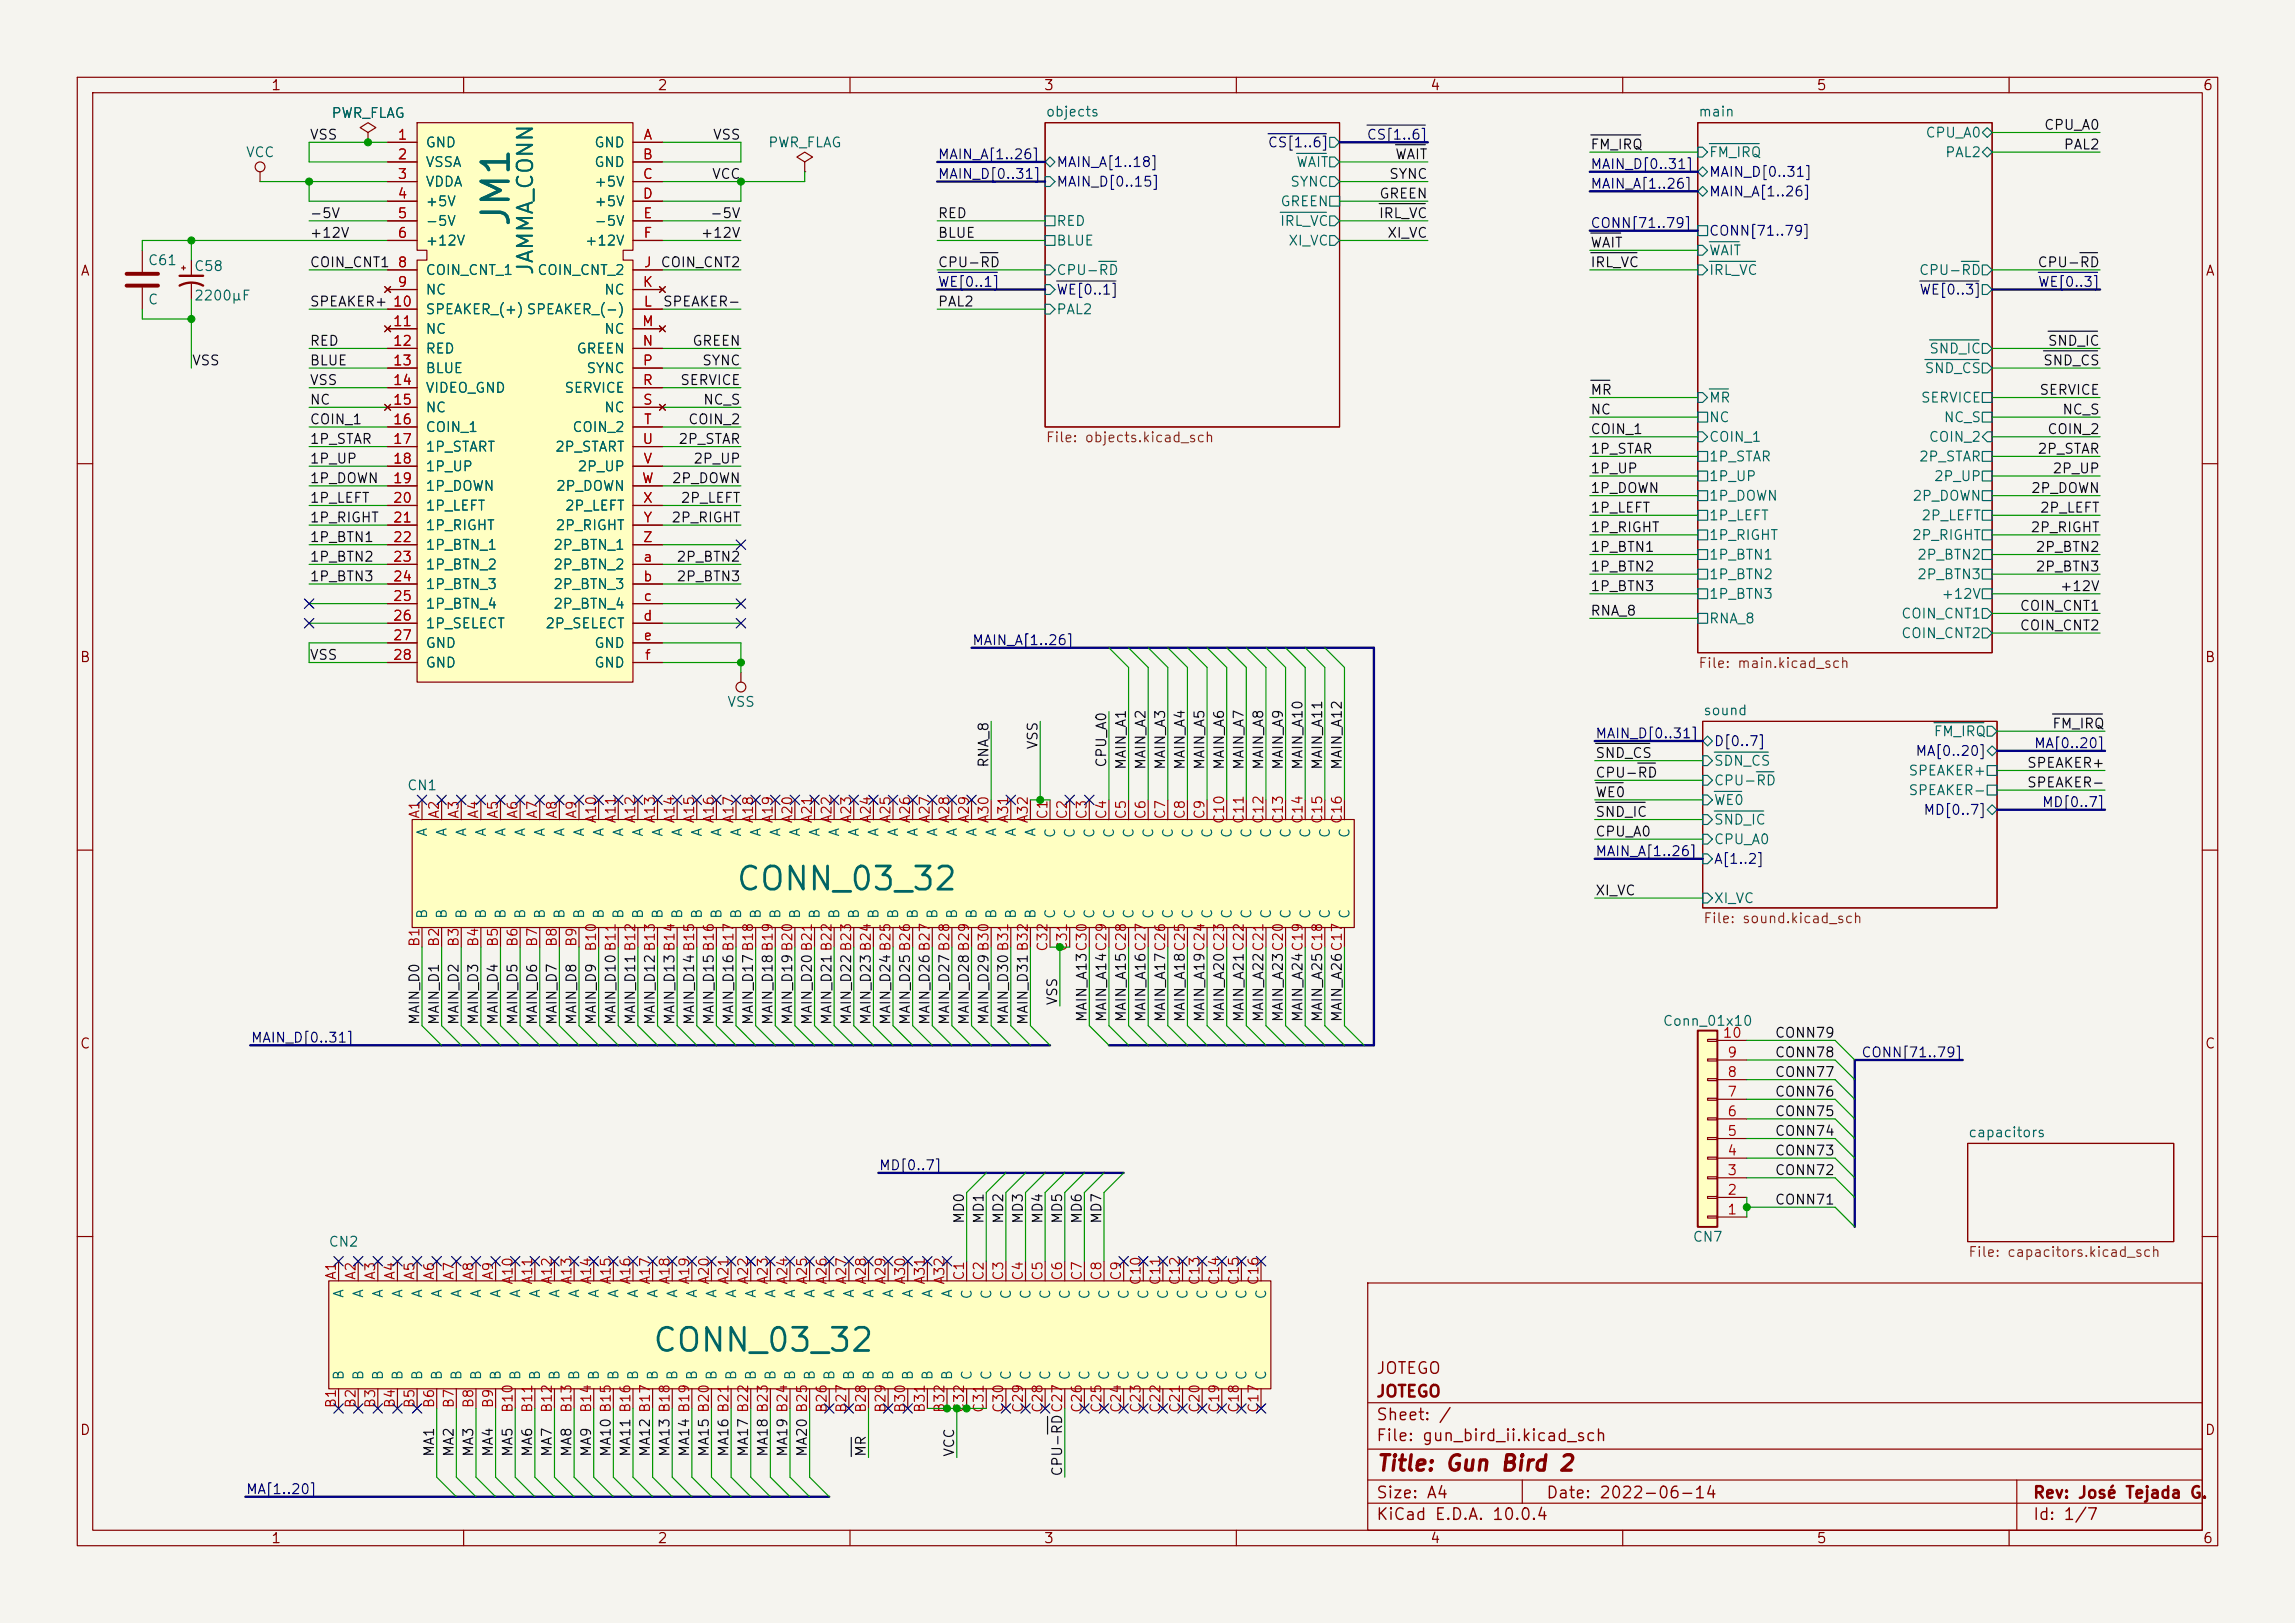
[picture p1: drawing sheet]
<svg xmlns="http://www.w3.org/2000/svg" width="297mm" height="210mm" viewBox="0 0 297 210" stroke-linecap="round" stroke-linejoin="round" font-family="sans-serif">
<defs><g id="words">
<text font-size="3.5" fill="#006464" x="66.8" y="29.7" transform="rotate(-90 66.8 29.7)">JM1</text>
<g font-size="3" fill="#006464">
<text x="95.1" y="116">CONN_03_32</text>
<text x="84.3" y="175.6">CONN_03_32</text>
</g>
<text font-size="2" fill="#006464" x="69.5" y="35.8" transform="rotate(-90 69.5 35.8)">JAMMA_CONN</text>
<text font-size="2" fill="#840000" x="178" y="190.8">Title: Gun Bird 2</text>
<g font-size="1.5" fill="#840000">
<text x="178" y="178.2">JOTEGO</text>
<text x="178" y="184.2">Sheet: /</text>
<text x="178" y="181.2">JOTEGO</text>
<text x="178" y="186.9">File: gun_bird_ii.kicad_sch</text>
<text x="178" y="197.1">KiCad E.D.A. 10.0.4</text>
<text x="178" y="194.3">Size: A4</text>
<text x="200" y="194.3">Date: 2022-06-14</text>
<text x="263" y="194.3">Rev: José Tejada G.</text>
<text x="263" y="197.1">Id: 1/7</text>
</g>
<g font-size="1.3" fill="#840000">
<text x="35" y="12">1</text>
<text x="85" y="12">2</text>
<text x="135" y="12">3</text>
<text x="185" y="12">4</text>
<text x="235" y="12">5</text>
<text x="285" y="12">6</text>
<text x="10.3" y="36">A</text>
<text x="285.3" y="36">A</text>
<text x="10.3" y="86">B</text>
<text x="285.3" y="86">B</text>
<text x="10.3" y="136">C</text>
<text x="285.3" y="136">C</text>
<text x="10.3" y="186">D</text>
<text x="285.3" y="186">D</text>
<text x="35" y="200">1</text>
<text x="85" y="200">2</text>
<text x="135" y="200">3</text>
<text x="185" y="200">4</text>
<text x="235" y="200">5</text>
<text x="285" y="200">6</text>
</g>
<g font-size="1.3" fill="#006464">
<text x="42.8" y="15.6">PWR_FLAG</text>
<text x="135.3" y="15.4">objects</text>
<text x="219.7" y="15.4">main</text>
<text x="31.7" y="20.7">VCC</text>
<text x="55" y="19.4">GND</text>
<text x="55" y="21.9">VSSA</text>
<text x="76.8" y="19.4">GND</text>
<text x="76.8" y="21.9">GND</text>
<text x="99.3" y="19.4">PWR_FLAG</text>
<text x="167.7" y="21.9">WAIT</text>
<text x="221.1" y="20.7">FM_IRQ</text>
<text x="249.1" y="18.1">CPU_A0</text>
<text x="251.6" y="20.7">PAL2</text>
<text x="55" y="24.5">VDDA</text>
<text x="55" y="27">+5V</text>
<text x="55" y="29.5">-5V</text>
<text x="76.8" y="24.5">+5V</text>
<text x="76.8" y="27">+5V</text>
<text x="76.8" y="29.5">-5V</text>
<text x="136.6" y="29.5">RED</text>
<text x="165.6" y="29.5">IRL_VC</text>
<text x="165.6" y="27">GREEN</text>
<text x="166.9" y="24.5">SYNC</text>
<text x="19.1" y="34.6">C61</text>
<text x="25" y="35.4">C58</text>
<text x="55" y="32.1">+12V</text>
<text x="55" y="35.9">COIN_CNT_1</text>
<text x="69.4" y="35.9">COIN_CNT_2</text>
<text x="75.6" y="32.1">+12V</text>
<text x="136.6" y="35.9">CPU-RD</text>
<text x="136.6" y="32.1">BLUE</text>
<text x="166.6" y="32.1">XI_VC</text>
<text x="221.1" y="33.4">WAIT</text>
<text x="221.1" y="35.9">IRL_VC</text>
<text x="248.3" y="35.9">CPU-RD</text>
<text x="19.1" y="39.7">C</text>
<text x="25" y="39.2">2200μF</text>
<text x="55" y="38.4">NC</text>
<text x="55" y="41">SPEAKER_(+) SPEAKER_(-)</text>
<text x="78.1" y="38.4">NC</text>
<text x="136.6" y="41">PAL2</text>
<text x="55" y="43.5">NC</text>
<text x="55" y="46.1">RED</text>
<text x="74.5" y="46.1">GREEN</text>
<text x="78.1" y="43.5">NC</text>
<text x="249.6" y="46.1">SND_IC</text>
<text x="55" y="48.6">BLUE</text>
<text x="55" y="51.1">VIDEO_GND</text>
<text x="55" y="53.7">NC</text>
<text x="73" y="51.1">SERVICE</text>
<text x="75.8" y="48.6">SYNC</text>
<text x="78.1" y="53.7">NC</text>
<text x="221.1" y="52.4">MR</text>
<text x="248.5" y="52.4">SERVICE</text>
<text x="249" y="48.6">SND_CS</text>
<text x="55" y="56.2">COIN_1</text>
<text x="55" y="58.8">1P_START</text>
<text x="71.7" y="58.8">2P_START</text>
<text x="74" y="56.2">COIN_2</text>
<text x="221.1" y="57.5">COIN_1</text>
<text x="221.1" y="54.9">NC</text>
<text x="249.5" y="57.5">COIN_2</text>
<text x="251.5" y="54.9">NC_S</text>
<text x="55" y="61.3">1P_UP</text>
<text x="55" y="63.8">1P_DOWN</text>
<text x="71.9" y="63.8">2P_DOWN</text>
<text x="74.6" y="61.3">2P_UP</text>
<text x="221.1" y="60">1P_STAR</text>
<text x="221.1" y="65.1">1P_DOWN</text>
<text x="221.1" y="62.6">1P_UP</text>
<text x="247.4" y="65.1">2P_DOWN</text>
<text x="248.3" y="60">2P_STAR</text>
<text x="250.2" y="62.6">2P_UP</text>
<text x="55" y="66.4">1P_LEFT</text>
<text x="55" y="68.9">1P_RIGHT</text>
<text x="55" y="71.5">1P_BTN_1</text>
<text x="71.5" y="71.5">2P_BTN_1</text>
<text x="71.8" y="68.9">2P_RIGHT</text>
<text x="73" y="66.4">2P_LEFT</text>
<text x="221.1" y="67.6">1P_LEFT</text>
<text x="221.1" y="70.2">1P_RIGHT</text>
<text x="247.3" y="70.2">2P_RIGHT</text>
<text x="248.6" y="67.6">2P_LEFT</text>
<text x="55" y="74">1P_BTN_2</text>
<text x="55" y="76.5">1P_BTN_3</text>
<text x="71.5" y="74">2P_BTN_2</text>
<text x="71.5" y="76.5">2P_BTN_3</text>
<text x="221.1" y="77.8">1P_BTN3</text>
<text x="221.1" y="75.3">1P_BTN2</text>
<text x="221.1" y="72.7">1P_BTN1</text>
<text x="248" y="75.3">2P_BTN3</text>
<text x="248" y="72.7">2P_BTN2</text>
<text x="251.2" y="77.8">+12V</text>
<text x="55" y="79.1">1P_BTN_4</text>
<text x="55" y="81.6">1P_SELECT</text>
<text x="70.5" y="81.6">2P_SELECT</text>
<text x="71.5" y="79.1">2P_BTN_4</text>
<text x="221.1" y="81">RNA_8</text>
<text x="246" y="80.3">COIN_CNT1</text>
<text x="246" y="82.9">COIN_CNT2</text>
<text x="55" y="84.2">GND</text>
<text x="55" y="86.7">GND</text>
<text x="76.8" y="84.2">GND</text>
<text x="76.8" y="86.7">GND</text>
<text x="94" y="91.8">VSS</text>
<text x="220.3" y="92.9">sound</text>
<text x="250.2" y="95.6">FM_IRQ</text>
<text x="221.7" y="99.4">SDN_CS</text>
<text x="221.7" y="101.9">CPU-RD</text>
<text x="246.9" y="100.7">SPEAKER+</text>
<text x="52.6" y="102.6">CN1</text>
<text x="221.7" y="104.5">WE0</text>
<text x="221.7" y="107">SND_IC</text>
<text x="246.9" y="103.2">SPEAKER-</text>
<text x="55.6" y="108.4" transform="rotate(-90 55.6 108.4)">A</text>
<text x="58.1" y="108.4" transform="rotate(-90 58.1 108.4)">A</text>
<text x="60.7" y="108.4" transform="rotate(-90 60.7 108.4)">A</text>
<text x="63.2" y="108.4" transform="rotate(-90 63.2 108.4)">A</text>
<text x="65.7" y="108.4" transform="rotate(-90 65.7 108.4)">A</text>
<text x="68.3" y="108.4" transform="rotate(-90 68.3 108.4)">A</text>
<text x="70.8" y="108.4" transform="rotate(-90 70.8 108.4)">A</text>
<text x="73.4" y="108.4" transform="rotate(-90 73.4 108.4)">A</text>
<text x="75.9" y="108.4" transform="rotate(-90 75.9 108.4)">A</text>
<text x="78.4" y="108.4" transform="rotate(-90 78.4 108.4)">A</text>
<text x="81" y="108.4" transform="rotate(-90 81 108.4)">A</text>
<text x="83.5" y="108.4" transform="rotate(-90 83.5 108.4)">A</text>
<text x="86.1" y="108.4" transform="rotate(-90 86.1 108.4)">A</text>
<text x="88.6" y="108.4" transform="rotate(-90 88.6 108.4)">A</text>
<text x="91.1" y="108.4" transform="rotate(-90 91.1 108.4)">A</text>
<text x="93.7" y="108.4" transform="rotate(-90 93.7 108.4)">A</text>
<text x="96.2" y="108.4" transform="rotate(-90 96.2 108.4)">A</text>
<text x="98.8" y="108.4" transform="rotate(-90 98.8 108.4)">A</text>
<text x="101.3" y="108.4" transform="rotate(-90 101.3 108.4)">A</text>
<text x="103.8" y="108.4" transform="rotate(-90 103.8 108.4)">A</text>
<text x="106.4" y="108.4" transform="rotate(-90 106.4 108.4)">A</text>
<text x="108.9" y="108.4" transform="rotate(-90 108.9 108.4)">A</text>
<text x="111.5" y="108.4" transform="rotate(-90 111.5 108.4)">A</text>
<text x="114" y="108.4" transform="rotate(-90 114 108.4)">A</text>
<text x="116.5" y="108.4" transform="rotate(-90 116.5 108.4)">A</text>
<text x="119.1" y="108.4" transform="rotate(-90 119.1 108.4)">A</text>
<text x="121.6" y="108.4" transform="rotate(-90 121.6 108.4)">A</text>
<text x="124.2" y="108.4" transform="rotate(-90 124.2 108.4)">A</text>
<text x="126.7" y="108.4" transform="rotate(-90 126.7 108.4)">A</text>
<text x="129.2" y="108.4" transform="rotate(-90 129.2 108.4)">A</text>
<text x="131.8" y="108.4" transform="rotate(-90 131.8 108.4)">A</text>
<text x="134.3" y="108.4" transform="rotate(-90 134.3 108.4)">A</text>
<text x="136.9" y="108.5" transform="rotate(-90 136.9 108.5)">C</text>
<text x="139.4" y="108.5" transform="rotate(-90 139.4 108.5)">C</text>
<text x="141.9" y="108.5" transform="rotate(-90 141.9 108.5)">C</text>
<text x="144.5" y="108.5" transform="rotate(-90 144.5 108.5)">C</text>
<text x="147" y="108.5" transform="rotate(-90 147 108.5)">C</text>
<text x="149.6" y="108.5" transform="rotate(-90 149.6 108.5)">C</text>
<text x="152.1" y="108.5" transform="rotate(-90 152.1 108.5)">C</text>
<text x="154.6" y="108.5" transform="rotate(-90 154.6 108.5)">C</text>
<text x="157.2" y="108.5" transform="rotate(-90 157.2 108.5)">C</text>
<text x="159.7" y="108.5" transform="rotate(-90 159.7 108.5)">C</text>
<text x="162.3" y="108.5" transform="rotate(-90 162.3 108.5)">C</text>
<text x="164.8" y="108.5" transform="rotate(-90 164.8 108.5)">C</text>
<text x="167.3" y="108.5" transform="rotate(-90 167.3 108.5)">C</text>
<text x="169.9" y="108.5" transform="rotate(-90 169.9 108.5)">C</text>
<text x="172.4" y="108.5" transform="rotate(-90 172.4 108.5)">C</text>
<text x="175" y="108.5" transform="rotate(-90 175 108.5)">C</text>
<text x="221.7" y="109.6">CPU_A0</text>
<text x="55.6" y="119" transform="rotate(-90 55.6 119)">B</text>
<text x="58.1" y="119" transform="rotate(-90 58.1 119)">B</text>
<text x="60.7" y="119" transform="rotate(-90 60.7 119)">B</text>
<text x="63.2" y="119" transform="rotate(-90 63.2 119)">B</text>
<text x="65.7" y="119" transform="rotate(-90 65.7 119)">B</text>
<text x="68.3" y="119" transform="rotate(-90 68.3 119)">B</text>
<text x="70.8" y="119" transform="rotate(-90 70.8 119)">B</text>
<text x="73.4" y="119" transform="rotate(-90 73.4 119)">B</text>
<text x="75.9" y="119" transform="rotate(-90 75.9 119)">B</text>
<text x="78.4" y="119" transform="rotate(-90 78.4 119)">B</text>
<text x="81" y="119" transform="rotate(-90 81 119)">B</text>
<text x="83.5" y="119" transform="rotate(-90 83.5 119)">B</text>
<text x="86.1" y="119" transform="rotate(-90 86.1 119)">B</text>
<text x="88.6" y="119" transform="rotate(-90 88.6 119)">B</text>
<text x="91.1" y="119" transform="rotate(-90 91.1 119)">B</text>
<text x="93.7" y="119" transform="rotate(-90 93.7 119)">B</text>
<text x="96.2" y="119" transform="rotate(-90 96.2 119)">B</text>
<text x="98.8" y="119" transform="rotate(-90 98.8 119)">B</text>
<text x="101.3" y="119" transform="rotate(-90 101.3 119)">B</text>
<text x="103.8" y="119" transform="rotate(-90 103.8 119)">B</text>
<text x="106.4" y="119" transform="rotate(-90 106.4 119)">B</text>
<text x="108.9" y="119" transform="rotate(-90 108.9 119)">B</text>
<text x="111.5" y="119" transform="rotate(-90 111.5 119)">B</text>
<text x="114" y="119" transform="rotate(-90 114 119)">B</text>
<text x="116.5" y="119" transform="rotate(-90 116.5 119)">B</text>
<text x="119.1" y="119" transform="rotate(-90 119.1 119)">B</text>
<text x="121.6" y="119" transform="rotate(-90 121.6 119)">B</text>
<text x="124.2" y="119" transform="rotate(-90 124.2 119)">B</text>
<text x="126.7" y="119" transform="rotate(-90 126.7 119)">B</text>
<text x="129.2" y="119" transform="rotate(-90 129.2 119)">B</text>
<text x="131.8" y="119" transform="rotate(-90 131.8 119)">B</text>
<text x="134.3" y="119" transform="rotate(-90 134.3 119)">B</text>
<text x="136.9" y="119" transform="rotate(-90 136.9 119)">C</text>
<text x="139.4" y="119" transform="rotate(-90 139.4 119)">C</text>
<text x="141.9" y="119" transform="rotate(-90 141.9 119)">C</text>
<text x="144.5" y="119" transform="rotate(-90 144.5 119)">C</text>
<text x="147" y="119" transform="rotate(-90 147 119)">C</text>
<text x="149.6" y="119" transform="rotate(-90 149.6 119)">C</text>
<text x="152.1" y="119" transform="rotate(-90 152.1 119)">C</text>
<text x="154.6" y="119" transform="rotate(-90 154.6 119)">C</text>
<text x="157.2" y="119" transform="rotate(-90 157.2 119)">C</text>
<text x="159.7" y="119" transform="rotate(-90 159.7 119)">C</text>
<text x="162.3" y="119" transform="rotate(-90 162.3 119)">C</text>
<text x="164.8" y="119" transform="rotate(-90 164.8 119)">C</text>
<text x="167.3" y="119" transform="rotate(-90 167.3 119)">C</text>
<text x="169.9" y="119" transform="rotate(-90 169.9 119)">C</text>
<text x="172.4" y="119" transform="rotate(-90 172.4 119)">C</text>
<text x="175" y="119" transform="rotate(-90 175 119)">C</text>
<text x="221.7" y="117.2">XI_VC</text>
<text x="215.1" y="133.1">Conn_01x10</text>
<text x="254.6" y="147.5">capacitors</text>
<text x="42.4" y="161.6">CN2</text>
<text x="219" y="161">CN7</text>
<text x="44.8" y="168" transform="rotate(-90 44.8 168)">A</text>
<text x="47.3" y="168" transform="rotate(-90 47.3 168)">A</text>
<text x="49.9" y="168" transform="rotate(-90 49.9 168)">A</text>
<text x="52.4" y="168" transform="rotate(-90 52.4 168)">A</text>
<text x="54.9" y="168" transform="rotate(-90 54.9 168)">A</text>
<text x="57.5" y="168" transform="rotate(-90 57.5 168)">A</text>
<text x="60" y="168" transform="rotate(-90 60 168)">A</text>
<text x="62.6" y="168" transform="rotate(-90 62.6 168)">A</text>
<text x="65.1" y="168" transform="rotate(-90 65.1 168)">A</text>
<text x="67.6" y="168" transform="rotate(-90 67.6 168)">A</text>
<text x="70.2" y="168" transform="rotate(-90 70.2 168)">A</text>
<text x="72.7" y="168" transform="rotate(-90 72.7 168)">A</text>
<text x="75.3" y="168" transform="rotate(-90 75.3 168)">A</text>
<text x="77.8" y="168" transform="rotate(-90 77.8 168)">A</text>
<text x="80.3" y="168" transform="rotate(-90 80.3 168)">A</text>
<text x="82.9" y="168" transform="rotate(-90 82.9 168)">A</text>
<text x="85.4" y="168" transform="rotate(-90 85.4 168)">A</text>
<text x="88" y="168" transform="rotate(-90 88 168)">A</text>
<text x="90.5" y="168" transform="rotate(-90 90.5 168)">A</text>
<text x="93" y="168" transform="rotate(-90 93 168)">A</text>
<text x="95.6" y="168" transform="rotate(-90 95.6 168)">A</text>
<text x="98.1" y="168" transform="rotate(-90 98.1 168)">A</text>
<text x="100.7" y="168" transform="rotate(-90 100.7 168)">A</text>
<text x="103.2" y="168" transform="rotate(-90 103.2 168)">A</text>
<text x="105.7" y="168" transform="rotate(-90 105.7 168)">A</text>
<text x="108.3" y="168" transform="rotate(-90 108.3 168)">A</text>
<text x="110.8" y="168" transform="rotate(-90 110.8 168)">A</text>
<text x="113.4" y="168" transform="rotate(-90 113.4 168)">A</text>
<text x="115.9" y="168" transform="rotate(-90 115.9 168)">A</text>
<text x="118.4" y="168" transform="rotate(-90 118.4 168)">A</text>
<text x="121" y="168" transform="rotate(-90 121 168)">A</text>
<text x="123.5" y="168" transform="rotate(-90 123.5 168)">A</text>
<text x="126.1" y="168.2" transform="rotate(-90 126.1 168.2)">C</text>
<text x="128.6" y="168.2" transform="rotate(-90 128.6 168.2)">C</text>
<text x="131.1" y="168.2" transform="rotate(-90 131.1 168.2)">C</text>
<text x="133.7" y="168.2" transform="rotate(-90 133.7 168.2)">C</text>
<text x="136.2" y="168.2" transform="rotate(-90 136.2 168.2)">C</text>
<text x="138.8" y="168.2" transform="rotate(-90 138.8 168.2)">C</text>
<text x="141.3" y="168.2" transform="rotate(-90 141.3 168.2)">C</text>
<text x="143.8" y="168.2" transform="rotate(-90 143.8 168.2)">C</text>
<text x="146.4" y="168.2" transform="rotate(-90 146.4 168.2)">C</text>
<text x="148.9" y="168.2" transform="rotate(-90 148.9 168.2)">C</text>
<text x="151.5" y="168.2" transform="rotate(-90 151.5 168.2)">C</text>
<text x="154" y="168.2" transform="rotate(-90 154 168.2)">C</text>
<text x="156.5" y="168.2" transform="rotate(-90 156.5 168.2)">C</text>
<text x="159.1" y="168.2" transform="rotate(-90 159.1 168.2)">C</text>
<text x="161.6" y="168.2" transform="rotate(-90 161.6 168.2)">C</text>
<text x="164.2" y="168.2" transform="rotate(-90 164.2 168.2)">C</text>
<text x="44.8" y="178.7" transform="rotate(-90 44.8 178.7)">B</text>
<text x="47.3" y="178.7" transform="rotate(-90 47.3 178.7)">B</text>
<text x="49.9" y="178.7" transform="rotate(-90 49.9 178.7)">B</text>
<text x="52.4" y="178.7" transform="rotate(-90 52.4 178.7)">B</text>
<text x="54.9" y="178.7" transform="rotate(-90 54.9 178.7)">B</text>
<text x="57.5" y="178.7" transform="rotate(-90 57.5 178.7)">B</text>
<text x="60" y="178.7" transform="rotate(-90 60 178.7)">B</text>
<text x="62.6" y="178.7" transform="rotate(-90 62.6 178.7)">B</text>
<text x="65.1" y="178.7" transform="rotate(-90 65.1 178.7)">B</text>
<text x="67.6" y="178.7" transform="rotate(-90 67.6 178.7)">B</text>
<text x="70.2" y="178.7" transform="rotate(-90 70.2 178.7)">B</text>
<text x="72.7" y="178.7" transform="rotate(-90 72.7 178.7)">B</text>
<text x="75.3" y="178.7" transform="rotate(-90 75.3 178.7)">B</text>
<text x="77.8" y="178.7" transform="rotate(-90 77.8 178.7)">B</text>
<text x="80.3" y="178.7" transform="rotate(-90 80.3 178.7)">B</text>
<text x="82.9" y="178.7" transform="rotate(-90 82.9 178.7)">B</text>
<text x="85.4" y="178.7" transform="rotate(-90 85.4 178.7)">B</text>
<text x="88" y="178.7" transform="rotate(-90 88 178.7)">B</text>
<text x="90.5" y="178.7" transform="rotate(-90 90.5 178.7)">B</text>
<text x="93" y="178.7" transform="rotate(-90 93 178.7)">B</text>
<text x="95.6" y="178.7" transform="rotate(-90 95.6 178.7)">B</text>
<text x="98.1" y="178.7" transform="rotate(-90 98.1 178.7)">B</text>
<text x="100.7" y="178.7" transform="rotate(-90 100.7 178.7)">B</text>
<text x="103.2" y="178.7" transform="rotate(-90 103.2 178.7)">B</text>
<text x="105.7" y="178.7" transform="rotate(-90 105.7 178.7)">B</text>
<text x="108.3" y="178.7" transform="rotate(-90 108.3 178.7)">B</text>
<text x="110.8" y="178.7" transform="rotate(-90 110.8 178.7)">B</text>
<text x="113.4" y="178.7" transform="rotate(-90 113.4 178.7)">B</text>
<text x="115.9" y="178.7" transform="rotate(-90 115.9 178.7)">B</text>
<text x="118.4" y="178.7" transform="rotate(-90 118.4 178.7)">B</text>
<text x="121" y="178.7" transform="rotate(-90 121 178.7)">B</text>
<text x="123.5" y="178.7" transform="rotate(-90 123.5 178.7)">B</text>
<text x="126.1" y="178.7" transform="rotate(-90 126.1 178.7)">C</text>
<text x="128.6" y="178.7" transform="rotate(-90 128.6 178.7)">C</text>
<text x="131.1" y="178.7" transform="rotate(-90 131.1 178.7)">C</text>
<text x="133.7" y="178.7" transform="rotate(-90 133.7 178.7)">C</text>
<text x="136.2" y="178.7" transform="rotate(-90 136.2 178.7)">C</text>
<text x="138.8" y="178.7" transform="rotate(-90 138.8 178.7)">C</text>
<text x="141.3" y="178.7" transform="rotate(-90 141.3 178.7)">C</text>
<text x="143.8" y="178.7" transform="rotate(-90 143.8 178.7)">C</text>
<text x="146.4" y="178.7" transform="rotate(-90 146.4 178.7)">C</text>
<text x="148.9" y="178.7" transform="rotate(-90 148.9 178.7)">C</text>
<text x="151.5" y="178.7" transform="rotate(-90 151.5 178.7)">C</text>
<text x="154" y="178.7" transform="rotate(-90 154 178.7)">C</text>
<text x="156.5" y="178.7" transform="rotate(-90 156.5 178.7)">C</text>
<text x="159.1" y="178.7" transform="rotate(-90 159.1 178.7)">C</text>
<text x="161.6" y="178.7" transform="rotate(-90 161.6 178.7)">C</text>
<text x="164.2" y="178.7" transform="rotate(-90 164.2 178.7)">C</text>
</g>
<g font-size="1.3" fill="#0f0f0f">
<text x="264.4" y="17.1">CPU_A0</text>
<text x="40" y="18.4">VSS</text>
<text x="92.1" y="23.5">VCC</text>
<text x="92.2" y="18.4">VSS</text>
<text x="179.7" y="23.5">SYNC</text>
<text x="180.5" y="20.9">WAIT</text>
<text x="205.7" y="19.7">FM_IRQ</text>
<text x="267" y="19.7">PAL2</text>
<text x="40" y="28.5">-5V</text>
<text x="91.8" y="28.5">-5V</text>
<text x="121.3" y="28.5">RED</text>
<text x="178.4" y="28.5">IRL_VC</text>
<text x="178.4" y="26">GREEN</text>
<text x="40" y="34.9">COIN_CNT1</text>
<text x="40" y="31.1">+12V</text>
<text x="85.4" y="34.9">COIN_CNT2</text>
<text x="90.6" y="31.1">+12V</text>
<text x="121.3" y="34.9">CPU-RD</text>
<text x="121.3" y="31.1">BLUE</text>
<text x="179.4" y="31.1">XI_VC</text>
<text x="205.7" y="34.9">IRL_VC</text>
<text x="205.7" y="32.4">WAIT</text>
<text x="263.6" y="34.9">CPU-RD</text>
<text x="40" y="40">SPEAKER+ 10</text>
<text x="85.7" y="40">SPEAKER-</text>
<text x="121.3" y="40">PAL2</text>
<text x="24.8" y="47.6">VSS</text>
<text x="40" y="47.6">BLUE</text>
<text x="40" y="45.1">RED</text>
<text x="89.5" y="45.1">GREEN</text>
<text x="90.8" y="47.6">SYNC</text>
<text x="264.3" y="47.6">SND_CS</text>
<text x="264.9" y="45.1">SND_IC</text>
<text x="40" y="52.7">NC</text>
<text x="40" y="50.1">VSS</text>
<text x="87.9" y="50.1">SERVICE</text>
<text x="90.9" y="52.7">NC_S</text>
<text x="205.7" y="51.4">MR</text>
<text x="205.7" y="53.9">NC</text>
<text x="263.8" y="51.4">SERVICE</text>
<text x="266.8" y="53.9">NC_S</text>
<text x="40" y="57.8">1P_STAR</text>
<text x="40" y="55.2">COIN_1</text>
<text x="87.7" y="57.8">2P_STAR</text>
<text x="89" y="55.2">COIN_2</text>
<text x="205.7" y="59">1P_STAR</text>
<text x="205.7" y="56.5">COIN_1</text>
<text x="263.6" y="59">2P_STAR</text>
<text x="264.9" y="56.5">COIN_2</text>
<text x="40" y="62.8">1P_DOWN</text>
<text x="40" y="65.4">1P_LEFT</text>
<text x="40" y="60.3">1P_UP</text>
<text x="86.9" y="62.8">2P_DOWN</text>
<text x="88" y="65.4">2P_LEFT</text>
<text x="89.6" y="60.3">2P_UP</text>
<text x="205.7" y="61.6">1P_UP</text>
<text x="205.7" y="64.1">1P_DOWN</text>
<text x="262.7" y="64.1">2P_DOWN</text>
<text x="265.5" y="61.6">2P_UP</text>
<text x="40" y="70.5">1P_BTN1</text>
<text x="40" y="67.9">1P_RIGHT</text>
<text x="86.8" y="67.9">2P_RIGHT</text>
<text x="205.7" y="66.6">1P_LEFT</text>
<text x="205.7" y="71.7">1P_BTN1</text>
<text x="205.7" y="69.2">1P_RIGHT</text>
<text x="262.7" y="69.2">2P_RIGHT</text>
<text x="263.4" y="71.7">2P_BTN2</text>
<text x="263.9" y="66.6">2P_LEFT</text>
<text x="40" y="73">1P_BTN2</text>
<text x="40" y="75.5">1P_BTN3</text>
<text x="87.5" y="73">2P_BTN2</text>
<text x="87.5" y="75.5">2P_BTN3</text>
<text x="205.7" y="76.8">1P_BTN3</text>
<text x="205.7" y="74.3">1P_BTN2</text>
<text x="263.4" y="74.3">2P_BTN3</text>
<text x="266.5" y="76.8">+12V</text>
<text x="205.7" y="80">RNA_8</text>
<text x="261.3" y="81.9">COIN_CNT2</text>
<text x="261.3" y="79.3">COIN_CNT1</text>
<text x="40" y="85.7">VSS</text>
<text x="265.5" y="94.6">FM_IRQ</text>
<text x="128.2" y="99.4" transform="rotate(-90 128.2 99.4)">RNA_8</text>
<text x="134.6" y="97.1" transform="rotate(-90 134.6 97.1)">VSS</text>
<text x="143.5" y="99.4" transform="rotate(-90 143.5 99.4)">CPU_A0</text>
<text x="146" y="99.7" transform="rotate(-90 146 99.7)">MAIN_A1</text>
<text x="148.6" y="99.7" transform="rotate(-90 148.6 99.7)">MAIN_A2</text>
<text x="151.1" y="99.7" transform="rotate(-90 151.1 99.7)">MAIN_A3</text>
<text x="153.6" y="99.7" transform="rotate(-90 153.6 99.7)">MAIN_A4</text>
<text x="156.2" y="99.7" transform="rotate(-90 156.2 99.7)">MAIN_A5</text>
<text x="158.7" y="99.7" transform="rotate(-90 158.7 99.7)">MAIN_A6</text>
<text x="161.3" y="99.7" transform="rotate(-90 161.3 99.7)">MAIN_A7</text>
<text x="163.8" y="99.7" transform="rotate(-90 163.8 99.7)">MAIN_A8</text>
<text x="166.3" y="99.7" transform="rotate(-90 166.3 99.7)">MAIN_A9</text>
<text x="168.9" y="99.7" transform="rotate(-90 168.9 99.7)">MAIN_A10</text>
<text x="171.4" y="99.7" transform="rotate(-90 171.4 99.7)">MAIN_A11</text>
<text x="174" y="99.7" transform="rotate(-90 174 99.7)">MAIN_A12</text>
<text x="206.4" y="98.4">SND_CS</text>
<text x="206.4" y="100.9">CPU-RD</text>
<text x="262.2" y="99.7">SPEAKER+</text>
<text x="206.4" y="103.5">WE0</text>
<text x="206.4" y="106">SND_IC</text>
<text x="262.2" y="102.2">SPEAKER-</text>
<text x="206.4" y="108.6">CPU_A0</text>
<text x="206.4" y="116.2">XI_VC</text>
<text x="137.1" y="130.2" transform="rotate(-90 137.1 130.2)">VSS</text>
<text x="54.6" y="132.7" transform="rotate(-90 54.6 132.7)">MAIN_D0</text>
<text x="57.1" y="132.7" transform="rotate(-90 57.1 132.7)">MAIN_D1</text>
<text x="59.7" y="132.7" transform="rotate(-90 59.7 132.7)">MAIN_D2</text>
<text x="62.2" y="132.7" transform="rotate(-90 62.2 132.7)">MAIN_D3</text>
<text x="64.7" y="132.7" transform="rotate(-90 64.7 132.7)">MAIN_D4</text>
<text x="67.3" y="132.7" transform="rotate(-90 67.3 132.7)">MAIN_D5</text>
<text x="69.8" y="132.7" transform="rotate(-90 69.8 132.7)">MAIN_D6</text>
<text x="72.4" y="132.7" transform="rotate(-90 72.4 132.7)">MAIN_D7</text>
<text x="74.9" y="132.7" transform="rotate(-90 74.9 132.7)">MAIN_D8</text>
<text x="77.4" y="132.7" transform="rotate(-90 77.4 132.7)">MAIN_D9</text>
<text x="80" y="132.7" transform="rotate(-90 80 132.7)">MAIN_D10B11</text>
<text x="82.5" y="132.7" transform="rotate(-90 82.5 132.7)">MAIN_D11B12</text>
<text x="85.1" y="132.7" transform="rotate(-90 85.1 132.7)">MAIN_D12B13</text>
<text x="87.6" y="132.7" transform="rotate(-90 87.6 132.7)">MAIN_D13B14</text>
<text x="90.1" y="132.7" transform="rotate(-90 90.1 132.7)">MAIN_D14B15</text>
<text x="92.7" y="132.7" transform="rotate(-90 92.7 132.7)">MAIN_D15B16</text>
<text x="95.2" y="132.7" transform="rotate(-90 95.2 132.7)">MAIN_D16B17</text>
<text x="97.8" y="132.7" transform="rotate(-90 97.8 132.7)">MAIN_D17B18</text>
<text x="100.3" y="132.7" transform="rotate(-90 100.3 132.7)">MAIN_D18B19</text>
<text x="102.8" y="132.7" transform="rotate(-90 102.8 132.7)">MAIN_D19B20</text>
<text x="105.4" y="132.7" transform="rotate(-90 105.4 132.7)">MAIN_D20B21</text>
<text x="107.9" y="132.7" transform="rotate(-90 107.9 132.7)">MAIN_D21B22</text>
<text x="110.5" y="132.7" transform="rotate(-90 110.5 132.7)">MAIN_D22B23</text>
<text x="113" y="132.7" transform="rotate(-90 113 132.7)">MAIN_D23B24</text>
<text x="115.5" y="132.7" transform="rotate(-90 115.5 132.7)">MAIN_D24B25</text>
<text x="118.1" y="132.7" transform="rotate(-90 118.1 132.7)">MAIN_D25B26</text>
<text x="120.6" y="132.7" transform="rotate(-90 120.6 132.7)">MAIN_D26B27</text>
<text x="123.2" y="132.7" transform="rotate(-90 123.2 132.7)">MAIN_D27B28</text>
<text x="125.7" y="132.7" transform="rotate(-90 125.7 132.7)">MAIN_D28B29</text>
<text x="128.2" y="132.7" transform="rotate(-90 128.2 132.7)">MAIN_D29B30</text>
<text x="130.8" y="132.7" transform="rotate(-90 130.8 132.7)">MAIN_D30B31</text>
<text x="133.3" y="132.7" transform="rotate(-90 133.3 132.7)">MAIN_D31B32</text>
<text x="140.9" y="132.3" transform="rotate(-90 140.9 132.3)">MAIN_A13C30</text>
<text x="143.5" y="132.3" transform="rotate(-90 143.5 132.3)">MAIN_A14C29</text>
<text x="146" y="132.3" transform="rotate(-90 146 132.3)">MAIN_A15C28</text>
<text x="148.6" y="132.3" transform="rotate(-90 148.6 132.3)">MAIN_A16C27</text>
<text x="151.1" y="132.3" transform="rotate(-90 151.1 132.3)">MAIN_A17C26</text>
<text x="153.6" y="132.3" transform="rotate(-90 153.6 132.3)">MAIN_A18C25</text>
<text x="156.2" y="132.3" transform="rotate(-90 156.2 132.3)">MAIN_A19C24</text>
<text x="158.7" y="132.3" transform="rotate(-90 158.7 132.3)">MAIN_A20C23</text>
<text x="161.3" y="132.3" transform="rotate(-90 161.3 132.3)">MAIN_A21C22</text>
<text x="163.8" y="132.3" transform="rotate(-90 163.8 132.3)">MAIN_A22C21</text>
<text x="166.3" y="132.3" transform="rotate(-90 166.3 132.3)">MAIN_A23C20</text>
<text x="168.9" y="132.3" transform="rotate(-90 168.9 132.3)">MAIN_A24C19</text>
<text x="171.4" y="132.3" transform="rotate(-90 171.4 132.3)">MAIN_A25C18</text>
<text x="174" y="132.3" transform="rotate(-90 174 132.3)">MAIN_A26C17</text>
<text x="229.6" y="137.1">CONN78</text>
<text x="229.6" y="134.6">CONN79</text>
<text x="229.6" y="142.2">CONN76</text>
<text x="229.6" y="139.7">CONN77</text>
<text x="229.6" y="147.3">CONN74</text>
<text x="229.6" y="149.8">CONN73</text>
<text x="229.6" y="144.7">CONN75</text>
<text x="229.6" y="152.4">CONN72</text>
<text x="125.1" y="158.4" transform="rotate(-90 125.1 158.4)">MD0</text>
<text x="127.6" y="158.4" transform="rotate(-90 127.6 158.4)">MD1</text>
<text x="130.1" y="158.4" transform="rotate(-90 130.1 158.4)">MD2</text>
<text x="132.7" y="158.4" transform="rotate(-90 132.7 158.4)">MD3</text>
<text x="135.2" y="158.4" transform="rotate(-90 135.2 158.4)">MD4</text>
<text x="137.8" y="158.4" transform="rotate(-90 137.8 158.4)">MD5</text>
<text x="140.3" y="158.4" transform="rotate(-90 140.3 158.4)">MD6</text>
<text x="142.8" y="158.4" transform="rotate(-90 142.8 158.4)">MD7</text>
<text x="229.6" y="156.2">CONN71</text>
<text x="56.5" y="188.6" transform="rotate(-90 56.5 188.6)">MA1</text>
<text x="59" y="188.6" transform="rotate(-90 59 188.6)">MA2</text>
<text x="61.6" y="188.6" transform="rotate(-90 61.6 188.6)">MA3</text>
<text x="64.1" y="188.6" transform="rotate(-90 64.1 188.6)">MA4</text>
<text x="66.6" y="188.6" transform="rotate(-90 66.6 188.6)">MA5</text>
<text x="69.2" y="188.6" transform="rotate(-90 69.2 188.6)">MA6</text>
<text x="71.7" y="188.6" transform="rotate(-90 71.7 188.6)">MA7</text>
<text x="74.3" y="188.6" transform="rotate(-90 74.3 188.6)">MA8</text>
<text x="76.8" y="188.6" transform="rotate(-90 76.8 188.6)">MA9</text>
<text x="79.3" y="188.6" transform="rotate(-90 79.3 188.6)">MA10 B15</text>
<text x="81.9" y="188.6" transform="rotate(-90 81.9 188.6)">MA11 B16</text>
<text x="84.4" y="188.6" transform="rotate(-90 84.4 188.6)">MA12 B17</text>
<text x="87" y="188.6" transform="rotate(-90 87 188.6)">MA13 B18</text>
<text x="89.5" y="188.6" transform="rotate(-90 89.5 188.6)">MA14 B19</text>
<text x="92" y="188.6" transform="rotate(-90 92 188.6)">MA15 B20</text>
<text x="94.6" y="188.6" transform="rotate(-90 94.6 188.6)">MA16 B21</text>
<text x="97.1" y="188.6" transform="rotate(-90 97.1 188.6)">MA17 B22</text>
<text x="99.7" y="188.6" transform="rotate(-90 99.7 188.6)">MA18 B23</text>
<text x="102.2" y="188.6" transform="rotate(-90 102.2 188.6)">MA19 B24</text>
<text x="104.7" y="188.6" transform="rotate(-90 104.7 188.6)">MA20 B25</text>
<text x="112.4" y="188.6" transform="rotate(-90 112.4 188.6)">MR</text>
<text x="123.8" y="188.6" transform="rotate(-90 123.8 188.6)">VCC</text>
<text x="137.8" y="191.1" transform="rotate(-90 137.8 191.1)">CPU-RDC27</text>
</g>
<g font-size="1.3" fill="#a90000">
<text x="51.4" y="18.4">1</text>
<text x="51.4" y="20.9">2</text>
<text x="51.4" y="23.5">3</text>
<text x="83.1" y="20.9">B</text>
<text x="83.1" y="23.5">C</text>
<text x="83.2" y="18.4">A</text>
<text x="51.4" y="26">4</text>
<text x="51.4" y="28.5">5</text>
<text x="83.1" y="26">D</text>
<text x="83.1" y="28.5">E</text>
<text x="51.4" y="31.1">6</text>
<text x="51.4" y="34.9">8</text>
<text x="83.2" y="31.1">F</text>
<text x="83.2" y="34.9">J</text>
<text x="50.8" y="40">10</text>
<text x="51.4" y="37.4">9</text>
<text x="83.1" y="37.4">K</text>
<text x="83.2" y="40">L</text>
<text x="50.8" y="42.5">11</text>
<text x="50.8" y="45.1">12</text>
<text x="50.8" y="47.6">13</text>
<text x="83" y="42.5">M</text>
<text x="83.1" y="45.1">N</text>
<text x="83.1" y="47.6">P</text>
<text x="50.8" y="50.1">14</text>
<text x="50.8" y="52.7">15</text>
<text x="83.1" y="50.1">R</text>
<text x="83.1" y="52.7">S</text>
<text x="50.8" y="55.2">16</text>
<text x="50.8" y="57.8">17</text>
<text x="83.1" y="57.8">U</text>
<text x="83.2" y="55.2">T</text>
<text x="50.8" y="60.3">18</text>
<text x="50.8" y="62.8">19</text>
<text x="50.8" y="65.4">20</text>
<text x="83" y="62.8">W</text>
<text x="83.1" y="65.4">X</text>
<text x="83.2" y="60.3">V</text>
<text x="50.8" y="67.9">21</text>
<text x="50.8" y="70.5">22</text>
<text x="83.1" y="70.5">Z</text>
<text x="83.2" y="67.9">Y</text>
<text x="50.8" y="73">23</text>
<text x="50.8" y="75.5">24</text>
<text x="83.1" y="73">a</text>
<text x="83.1" y="75.5">b</text>
<text x="50.8" y="78.1">25</text>
<text x="50.8" y="80.6">26</text>
<text x="50.8" y="83.2">27</text>
<text x="83.1" y="80.6">d</text>
<text x="83.2" y="78.1">c</text>
<text x="83.2" y="83.2">e</text>
<text x="50.8" y="85.7">28</text>
<text x="83.4" y="85.7">f</text>
<text x="54.6" y="106" transform="rotate(-90 54.6 106)">A1</text>
<text x="57.1" y="106" transform="rotate(-90 57.1 106)">A2</text>
<text x="59.7" y="106" transform="rotate(-90 59.7 106)">A3</text>
<text x="62.2" y="106" transform="rotate(-90 62.2 106)">A4</text>
<text x="64.7" y="106" transform="rotate(-90 64.7 106)">A5</text>
<text x="67.3" y="106" transform="rotate(-90 67.3 106)">A6</text>
<text x="69.8" y="106" transform="rotate(-90 69.8 106)">A7</text>
<text x="72.4" y="106" transform="rotate(-90 72.4 106)">A8</text>
<text x="74.9" y="106" transform="rotate(-90 74.9 106)">A9</text>
<text x="77.4" y="106.6" transform="rotate(-90 77.4 106.6)">A10</text>
<text x="80" y="106.6" transform="rotate(-90 80 106.6)">A11</text>
<text x="82.5" y="106.6" transform="rotate(-90 82.5 106.6)">A12</text>
<text x="85.1" y="106.6" transform="rotate(-90 85.1 106.6)">A13</text>
<text x="87.6" y="106.6" transform="rotate(-90 87.6 106.6)">A14</text>
<text x="90.1" y="106.6" transform="rotate(-90 90.1 106.6)">A15</text>
<text x="92.7" y="106.6" transform="rotate(-90 92.7 106.6)">A16</text>
<text x="95.2" y="106.6" transform="rotate(-90 95.2 106.6)">A17</text>
<text x="97.8" y="106.6" transform="rotate(-90 97.8 106.6)">A18</text>
<text x="100.3" y="106.6" transform="rotate(-90 100.3 106.6)">A19</text>
<text x="102.8" y="106.6" transform="rotate(-90 102.8 106.6)">A20</text>
<text x="105.4" y="106.6" transform="rotate(-90 105.4 106.6)">A21</text>
<text x="107.9" y="106.6" transform="rotate(-90 107.9 106.6)">A22</text>
<text x="110.5" y="106.6" transform="rotate(-90 110.5 106.6)">A23</text>
<text x="113" y="106.6" transform="rotate(-90 113 106.6)">A24</text>
<text x="115.5" y="106.6" transform="rotate(-90 115.5 106.6)">A25</text>
<text x="118.1" y="106.6" transform="rotate(-90 118.1 106.6)">A26</text>
<text x="120.6" y="106.6" transform="rotate(-90 120.6 106.6)">A27</text>
<text x="123.2" y="106.6" transform="rotate(-90 123.2 106.6)">A28</text>
<text x="125.7" y="106.6" transform="rotate(-90 125.7 106.6)">A29</text>
<text x="128.2" y="106.6" transform="rotate(-90 128.2 106.6)">A30</text>
<text x="130.8" y="106.6" transform="rotate(-90 130.8 106.6)">A31</text>
<text x="133.3" y="106.6" transform="rotate(-90 133.3 106.6)">A32</text>
<text x="135.9" y="106.1" transform="rotate(-90 135.9 106.1)">C1</text>
<text x="138.4" y="106.1" transform="rotate(-90 138.4 106.1)">C2</text>
<text x="140.9" y="106.1" transform="rotate(-90 140.9 106.1)">C3</text>
<text x="143.5" y="106.1" transform="rotate(-90 143.5 106.1)">C4</text>
<text x="146" y="106.1" transform="rotate(-90 146 106.1)">C5</text>
<text x="148.6" y="106.1" transform="rotate(-90 148.6 106.1)">C6</text>
<text x="151.1" y="106.1" transform="rotate(-90 151.1 106.1)">C7</text>
<text x="153.6" y="106.1" transform="rotate(-90 153.6 106.1)">C8</text>
<text x="156.2" y="106.1" transform="rotate(-90 156.2 106.1)">C9</text>
<text x="158.7" y="106.7" transform="rotate(-90 158.7 106.7)">C10</text>
<text x="161.3" y="106.7" transform="rotate(-90 161.3 106.7)">C11</text>
<text x="163.8" y="106.7" transform="rotate(-90 163.8 106.7)">C12</text>
<text x="166.3" y="106.7" transform="rotate(-90 166.3 106.7)">C13</text>
<text x="168.9" y="106.7" transform="rotate(-90 168.9 106.7)">C14</text>
<text x="171.4" y="106.7" transform="rotate(-90 171.4 106.7)">C15</text>
<text x="174" y="106.7" transform="rotate(-90 174 106.7)">C16</text>
<text x="54.6" y="122.6" transform="rotate(-90 54.6 122.6)">B1</text>
<text x="57.1" y="122.6" transform="rotate(-90 57.1 122.6)">B2</text>
<text x="59.7" y="122.6" transform="rotate(-90 59.7 122.6)">B3</text>
<text x="62.2" y="122.6" transform="rotate(-90 62.2 122.6)">B4</text>
<text x="64.7" y="122.6" transform="rotate(-90 64.7 122.6)">B5</text>
<text x="67.3" y="122.6" transform="rotate(-90 67.3 122.6)">B6</text>
<text x="69.8" y="122.6" transform="rotate(-90 69.8 122.6)">B7</text>
<text x="72.4" y="122.6" transform="rotate(-90 72.4 122.6)">B8</text>
<text x="74.9" y="122.6" transform="rotate(-90 74.9 122.6)">B9</text>
<text x="77.4" y="123.2" transform="rotate(-90 77.4 123.2)">B10</text>
<text x="135.9" y="123.2" transform="rotate(-90 135.9 123.2)">C32</text>
<text x="138.4" y="123.2" transform="rotate(-90 138.4 123.2)">C31</text>
<text x="222.8" y="134.6">10</text>
<text x="223.4" y="137.1">9</text>
<text x="223.4" y="142.2">7</text>
<text x="223.4" y="139.7">8</text>
<text x="223.4" y="149.8">4</text>
<text x="223.4" y="147.3">5</text>
<text x="223.4" y="144.8">6</text>
<text x="223.4" y="154.9">2</text>
<text x="223.4" y="152.4">3</text>
<text x="223.4" y="157.5">1</text>
<text x="43.8" y="165.7" transform="rotate(-90 43.8 165.7)">A1</text>
<text x="46.3" y="165.7" transform="rotate(-90 46.3 165.7)">A2</text>
<text x="48.9" y="165.7" transform="rotate(-90 48.9 165.7)">A3</text>
<text x="51.4" y="165.7" transform="rotate(-90 51.4 165.7)">A4</text>
<text x="53.9" y="165.7" transform="rotate(-90 53.9 165.7)">A5</text>
<text x="56.5" y="165.7" transform="rotate(-90 56.5 165.7)">A6</text>
<text x="59" y="165.7" transform="rotate(-90 59 165.7)">A7</text>
<text x="61.6" y="165.7" transform="rotate(-90 61.6 165.7)">A8</text>
<text x="64.1" y="165.7" transform="rotate(-90 64.1 165.7)">A9</text>
<text x="66.6" y="166.3" transform="rotate(-90 66.6 166.3)">A10</text>
<text x="69.2" y="166.3" transform="rotate(-90 69.2 166.3)">A11</text>
<text x="71.7" y="166.3" transform="rotate(-90 71.7 166.3)">A12</text>
<text x="74.3" y="166.3" transform="rotate(-90 74.3 166.3)">A13</text>
<text x="76.8" y="166.3" transform="rotate(-90 76.8 166.3)">A14</text>
<text x="79.3" y="166.3" transform="rotate(-90 79.3 166.3)">A15</text>
<text x="81.9" y="166.3" transform="rotate(-90 81.9 166.3)">A16</text>
<text x="84.4" y="166.3" transform="rotate(-90 84.4 166.3)">A17</text>
<text x="87" y="166.3" transform="rotate(-90 87 166.3)">A18</text>
<text x="89.5" y="166.3" transform="rotate(-90 89.5 166.3)">A19</text>
<text x="92" y="166.3" transform="rotate(-90 92 166.3)">A20</text>
<text x="94.6" y="166.3" transform="rotate(-90 94.6 166.3)">A21</text>
<text x="97.1" y="166.3" transform="rotate(-90 97.1 166.3)">A22</text>
<text x="99.7" y="166.3" transform="rotate(-90 99.7 166.3)">A23</text>
<text x="102.2" y="166.3" transform="rotate(-90 102.2 166.3)">A24</text>
<text x="104.7" y="166.3" transform="rotate(-90 104.7 166.3)">A25</text>
<text x="107.3" y="166.3" transform="rotate(-90 107.3 166.3)">A26</text>
<text x="109.8" y="166.3" transform="rotate(-90 109.8 166.3)">A27</text>
<text x="112.4" y="166.3" transform="rotate(-90 112.4 166.3)">A28</text>
<text x="114.9" y="166.3" transform="rotate(-90 114.9 166.3)">A29</text>
<text x="117.4" y="166.3" transform="rotate(-90 117.4 166.3)">A30</text>
<text x="120" y="166.3" transform="rotate(-90 120 166.3)">A31</text>
<text x="122.5" y="166.3" transform="rotate(-90 122.5 166.3)">A32</text>
<text x="125.1" y="165.8" transform="rotate(-90 125.1 165.8)">C1</text>
<text x="127.6" y="165.8" transform="rotate(-90 127.6 165.8)">C2</text>
<text x="130.1" y="165.8" transform="rotate(-90 130.1 165.8)">C3</text>
<text x="132.7" y="165.8" transform="rotate(-90 132.7 165.8)">C4</text>
<text x="135.2" y="165.8" transform="rotate(-90 135.2 165.8)">C5</text>
<text x="137.8" y="165.8" transform="rotate(-90 137.8 165.8)">C6</text>
<text x="140.3" y="165.8" transform="rotate(-90 140.3 165.8)">C7</text>
<text x="142.8" y="165.8" transform="rotate(-90 142.8 165.8)">C8</text>
<text x="145.4" y="165.8" transform="rotate(-90 145.4 165.8)">C9</text>
<text x="147.9" y="166.4" transform="rotate(-90 147.9 166.4)">C10</text>
<text x="150.5" y="166.4" transform="rotate(-90 150.5 166.4)">C11</text>
<text x="153" y="166.4" transform="rotate(-90 153 166.4)">C12</text>
<text x="155.5" y="166.4" transform="rotate(-90 155.5 166.4)">C13</text>
<text x="158.1" y="166.4" transform="rotate(-90 158.1 166.4)">C14</text>
<text x="160.6" y="166.4" transform="rotate(-90 160.6 166.4)">C15</text>
<text x="163.2" y="166.4" transform="rotate(-90 163.2 166.4)">C16</text>
<text x="43.8" y="182.3" transform="rotate(-90 43.8 182.3)">B1</text>
<text x="46.3" y="182.3" transform="rotate(-90 46.3 182.3)">B2</text>
<text x="48.9" y="182.3" transform="rotate(-90 48.9 182.3)">B3</text>
<text x="51.4" y="182.3" transform="rotate(-90 51.4 182.3)">B4</text>
<text x="53.9" y="182.3" transform="rotate(-90 53.9 182.3)">B5</text>
<text x="56.5" y="182.3" transform="rotate(-90 56.5 182.3)">B6</text>
<text x="59" y="182.3" transform="rotate(-90 59 182.3)">B7</text>
<text x="61.6" y="182.3" transform="rotate(-90 61.6 182.3)">B8</text>
<text x="64.1" y="182.3" transform="rotate(-90 64.1 182.3)">B9</text>
<text x="66.6" y="182.9" transform="rotate(-90 66.6 182.9)">B10</text>
<text x="69.2" y="182.9" transform="rotate(-90 69.2 182.9)">B11</text>
<text x="71.7" y="182.9" transform="rotate(-90 71.7 182.9)">B12</text>
<text x="74.3" y="182.9" transform="rotate(-90 74.3 182.9)">B13</text>
<text x="76.8" y="182.9" transform="rotate(-90 76.8 182.9)">B14</text>
<text x="107.3" y="182.9" transform="rotate(-90 107.3 182.9)">B26</text>
<text x="109.8" y="182.9" transform="rotate(-90 109.8 182.9)">B27</text>
<text x="112.4" y="182.9" transform="rotate(-90 112.4 182.9)">B28</text>
<text x="114.9" y="182.9" transform="rotate(-90 114.9 182.9)">B29</text>
<text x="117.4" y="182.9" transform="rotate(-90 117.4 182.9)">B30</text>
<text x="120" y="182.9" transform="rotate(-90 120 182.9)">B31</text>
<text x="122.5" y="182.9" transform="rotate(-90 122.5 182.9)">B32</text>
<text x="125.1" y="182.9" transform="rotate(-90 125.1 182.9)">C32</text>
<text x="127.6" y="182.9" transform="rotate(-90 127.6 182.9)">C31</text>
<text x="130.1" y="182.9" transform="rotate(-90 130.1 182.9)">C30</text>
<text x="132.7" y="182.9" transform="rotate(-90 132.7 182.9)">C29</text>
<text x="135.2" y="182.9" transform="rotate(-90 135.2 182.9)">C28</text>
<text x="140.3" y="182.9" transform="rotate(-90 140.3 182.9)">C26</text>
<text x="142.8" y="182.9" transform="rotate(-90 142.8 182.9)">C25</text>
<text x="145.4" y="182.9" transform="rotate(-90 145.4 182.9)">C24</text>
<text x="147.9" y="182.9" transform="rotate(-90 147.9 182.9)">C23</text>
<text x="150.5" y="182.9" transform="rotate(-90 150.5 182.9)">C22</text>
<text x="153" y="182.9" transform="rotate(-90 153 182.9)">C21</text>
<text x="155.5" y="182.9" transform="rotate(-90 155.5 182.9)">C20</text>
<text x="158.1" y="182.9" transform="rotate(-90 158.1 182.9)">C19</text>
<text x="160.6" y="182.9" transform="rotate(-90 160.6 182.9)">C18</text>
<text x="163.2" y="182.9" transform="rotate(-90 163.2 182.9)">C17</text>
</g>
<g font-size="1.3" fill="#000084">
<text x="121.3" y="20.9">MAIN_A[1..26]</text>
<text x="121.3" y="23.5">MAIN_D[0..31]</text>
<text x="136.6" y="21.9">MAIN_A[1..18]</text>
<text x="164" y="19.4">CS[1..6]</text>
<text x="176.8" y="18.4">CS[1..6]</text>
<text x="205.7" y="22.2">MAIN_D[0..31]</text>
<text x="221.1" y="23.2">MAIN_D[0..31]</text>
<text x="136.6" y="24.5">MAIN_D[0..15]</text>
<text x="205.7" y="24.7">MAIN_A[1..26]</text>
<text x="205.7" y="29.8">CONN[71..79]</text>
<text x="221.1" y="25.7">MAIN_A[1..26]</text>
<text x="221.1" y="30.8">CONN[71..79]</text>
<text x="121.3" y="37.4">WE[0..1]</text>
<text x="136.6" y="38.4">WE[0..1]</text>
<text x="248.3" y="38.4">WE[0..3]</text>
<text x="263.7" y="37.4">WE[0..3]</text>
<text x="125.7" y="83.8">MAIN_A[1..26]</text>
<text x="206.4" y="95.9">MAIN_D[0..31]</text>
<text x="221.7" y="96.9">D[0..7]</text>
<text x="247.8" y="98.1">MA[0..20]</text>
<text x="263.1" y="97.1">MA[0..20]</text>
<text x="248.8" y="105.7">MD[0..7]</text>
<text x="264.2" y="104.7">MD[0..7]</text>
<text x="206.4" y="111.1">MAIN_A[1..26]</text>
<text x="221.7" y="112.1">A[1..2]</text>
<text x="32.4" y="135.2">MAIN_D[0..31]</text>
<text x="240.8" y="137.1">CONN[71..79]</text>
<text x="113.7" y="151.7">MD[0..7]</text>
<text x="31.7" y="193.6">MA[1..20]</text>
</g>
<g font-size="1.3" fill="#725600">
<text x="135.3" y="57.5">File: objects.kicad_sch</text>
<text x="219.7" y="86.8">File: main.kicad_sch</text>
<text x="220.3" y="119.8">File: sound.kicad_sch</text>
<text x="254.6" y="163">File: capacitors.kicad_sch</text>
</g>
</g></defs>
<path d="M0 0h297v210h-297z" fill="#f5f4ef" stroke="#f5f4ef" stroke-width=".13"/>
<g fill="none" stroke="#840000" stroke-width=".15">
<path d="M10 10h277v190h-277zM12 12h273v186h-273zM60 10v2M110 10v2M135.3 15.9h38.1v39.3h-38.1zM160 10v2M210 10v2M219.7 15.9h38.1v68.6h-38.1zM260 10v2M10 60h2M285 60h2M95.9 87v1.3"/>
<path d="M220.3 93.3h38.1v24.2h-38.1zM10 110h2M285 110h2M254.6 148h26.7v12.7h-26.7zM10 160h2M177 166h108v32h-108zM285 160h2M60 198v2M110 198v2M160 198v2M177 194.5h108M177 191.5h108"/>
<path d="M177 187.5h108M177 181.5h108M197 191.5v3M210 198v2M260 198v2M261 191.5v6.5"/>
<circle cx="95.9" cy="88.9" r=".63"/>
</g>
<g fill="none" stroke="#006464" stroke-width=".15">
<path d="M167.8 19.9h3.9M172.1 17.8h.6l.7 .6-.7 .7h-.6zM219.7 19.1h.6l.7 .6-.7 .6h-.6zM221.2 18.6h6.5M256.5 19.7l.7-.6 .6 .6-.6 .6zM257.2 16.5l.6 .6-.6 .7-.7-.7zM135.3 39.4h.6l.6 .6-.6 .6h-.6zM135.3 22.9h.6l.6 .6-.6 .6h-.6zM135.3 34.3h.6l.6 .6-.6 .7h-.6zM135.3 36.8h.6l.6 .7-.6 .6h-.6zM135.3 30.5h1.2v1.3h-1.2zM135.3 27.9h1.2v1.3h-1.2z"/>
<path d="M135.3 21l.6-.7 .6 .7-.6 .6zM142.2 33.8h2.3M165.7 27.5h6M172.1 25.4h1.3v1.3h-1.3zM172.1 22.9h.6l.7 .6-.7 .6h-.6zM172.1 20.3h.6l.7 .7-.7 .6h-.6zM172.1 27.9h.6l.7 .7-.7 .6h-.6zM172.1 30.5h.6l.7 .6-.7 .7h-.6zM219.7 24.8l.6-.7 .7 .7-.7 .6zM219.7 29.2h1.3v1.3h-1.3zM219.7 22.2l.6-.6 .7 .6-.7 .7zM219.7 31.8h.6l.7 .6-.7 .6h-.6z"/>
<path d="M219.7 34.3h.6l.7 .6-.7 .7h-.6zM221.2 33.8h6M221.2 31.3h3.9M253.8 33.8h2.3M256.5 36.8h.7l.6 .7-.6 .6h-.7zM256.5 34.3h.7l.6 .6-.6 .7h-.7zM219.7 55.9h.6l.7 .6-.7 .7h-.6zM219.7 58.4h1.3v1.3h-1.3zM219.7 53.3h1.3v1.3h-1.3zM219.7 50.8h.6l.7 .6-.7 .7h-.6zM221.2 50.3h2.5M249.1 46.5h7"/>
<path d="M249.7 44h6.4M256.5 58.4h1.3v1.3h-1.3zM256.5 53.3h1.3v1.3h-1.3zM256.5 50.8h1.3v1.3h-1.3zM256.5 44.5h.7l.6 .6-.6 .6h-.7zM256.5 47h.7l.6 .6-.6 .7h-.7zM257.2 55.9h.6v1.3h-.6l-.7-.7zM219.7 76.2h1.3v1.3h-1.3zM219.7 73.7h1.3v1.2h-1.3zM219.7 71.1h1.3v1.3h-1.3zM219.7 66h1.3v1.3h-1.3zM219.7 68.6h1.3v1.3h-1.3z"/>
<path d="M219.7 63.5h1.3v1.3h-1.3zM219.7 61h1.3v1.2h-1.3zM219.7 79.4h1.3v1.2h-1.3zM256.5 73.7h1.3v1.2h-1.3zM256.5 71.1h1.3v1.3h-1.3zM256.5 68.6h1.3v1.3h-1.3zM256.5 66h1.3v1.3h-1.3zM256.5 63.5h1.3v1.3h-1.3zM256.5 61h1.3v1.2h-1.3zM256.5 76.2h1.3v1.3h-1.3zM256.5 78.7h.7l.6 .7-.6 .6h-.7zM220.3 97.8h.7l.6 .6-.6 .7h-.7z"/>
<path d="M221 95.3l.6 .6-.6 .6-.7-.6zM221.8 97.3h7M227.3 99.9h2.3M250.3 93.5h6.4M256.5 81.3h.7l.6 .6-.6 .7h-.7zM257.2 94h.6l.6 .6-.6 .7h-.6zM257.2 99.1h1.2v1.2h-1.2zM257.2 97.2l.6-.7 .6 .7-.6 .6zM220.3 100.3h.7l.6 .7-.6 .6h-.7zM220.3 102.9h.7l.6 .6-.6 .6h-.7zM220.3 105.4h.7l.6 .6-.6 .7h-.7zM220.3 108h.7l.6 .6-.6 .6h-.7z"/>
<path d="M220.3 110.5h.7l.6 .6-.6 .7h-.7zM220.3 115.6h.7l.6 .6-.6 .6h-.7zM221.8 102.4h3.6M221.8 104.9h6.4M257.2 101.6h1.2v1.3h-1.2zM257.2 104.8l.6-.7 .6 .7-.6 .6z"/>
</g>
<path d="M164.1 17.3h7.6M136.8 36.4h7.6M248.4 36.4h7.7" fill="none" stroke="#000084" stroke-width=".15"/>
<path d="M54 15.9h27.9v16.5h-1.3v1.3h1.3v54.6h-27.9v-54.6h1.2v-1.3h-1.2z" fill="#ffffc2"/>
<g fill="none" stroke="#840000" stroke-width=".15">
<path d="M47.6 17.1l1-.6-1-.6-1 .6 1 .6v1.3M47.6 18.4h.1M50.2 18.4h3.8M54 15.9h27.9v16.5h-1.3v1.3h1.3v54.6h-27.9v-54.6h1.2v-1.3h-1.2zM81.9 18.4h3.8M18.4 32.4v2.8M18.4 37.2v2.8M23.5 34.7h.5M23.7 34.4v.5M24.8 33.7v2M24.8 36.7v2M33.7 22.2v1.3"/>
<path d="M49.8 37.1l.7 .7M50.2 21h3.8M50.2 23.5h3.8M50.2 26h3.8M50.2 28.6h3.8M50.2 31.1h3.8M50.2 34.9h3.8M50.2 37.5h3.8M50.5 37.1l-.7 .7M81.9 21h3.8M81.9 23.5h3.8M81.9 26h3.8"/>
<path d="M81.9 28.6h3.8M81.9 31.1h3.8M81.9 34.9h3.8M81.9 37.5h3.8M85.3 37.1l.8 .7M86.1 37.1l-.8 .7M49.8 42.2l.7 .7M49.8 52.3l.7 .8M50.2 40h3.8M50.2 42.5h3.8M50.2 45.1h3.8M50.2 47.6h3.8"/>
<path d="M50.2 50.2h3.8M50.2 52.7h3.8M50.2 55.2h3.8M50.2 57.8h3.8M50.5 42.2l-.7 .7M50.5 52.3l-.7 .8M81.9 40h3.8M81.9 42.5h3.8M81.9 45.1h3.8M81.9 47.6h3.8M81.9 50.2h3.8M81.9 52.7h3.8"/>
<path d="M81.9 55.2h3.8M81.9 57.8h3.8M85.3 42.2l.8 .7M85.3 52.3l.8 .8M86.1 42.2l-.8 .7M86.1 52.3l-.8 .8M50.2 60.3h3.8M50.2 62.9h3.8M50.2 65.4h3.8M50.2 67.9h3.8M50.2 70.5h3.8M50.2 73h3.8"/>
<path d="M50.2 75.6h3.8M50.2 78.1h3.8M81.9 60.3h3.8M81.9 62.9h3.8M81.9 65.4h3.8M81.9 67.9h3.8M81.9 70.5h3.8M81.9 73h3.8M81.9 75.6h3.8M81.9 78.1h3.8M50.2 80.6h3.8M50.2 83.2h3.8"/>
<path d="M50.2 85.7h3.8M81.9 80.6h3.8M81.9 83.2h3.8M81.9 85.7h3.8"/>
<circle cx="33.7" cy="21.6" r=".63"/>
</g>
<path d="M16.4 35.4h4M16.4 37h4" fill="none" stroke="#840000" stroke-width=".51"/>
<path d="M23.2 37a3.2 3.2 0 0 1 3.1 0M23.2 35.7h3.1" fill="none" stroke="#840000" stroke-width=".3"/>
<path d="M42.5 165.7h122v14h-122z" fill="#ffffc2"/>
<g fill="none" stroke="#840000" stroke-width=".15">
<path d="M104.1 21l1.1-.7-1.1-.6-1 .6 1 .7v1.2M104.1 22.2h.1M42.5 165.7h122v14h-122zM43.8 163.2v2.5M43.8 179.7v2.5M46.4 163.2v2.5M46.4 179.7v2.5M48.9 163.2v2.5M48.9 179.7v2.5M51.4 163.2v2.5M51.4 179.7v2.5M54 163.2v2.5"/>
<path d="M54 179.7v2.5M56.5 163.2v2.5M56.5 179.7v2.5M59.1 163.2v2.5M59.1 179.7v2.5M61.6 163.2v2.5M61.6 179.7v2.5M64.1 163.2v2.5M64.1 179.7v2.5M66.7 163.2v2.5M66.7 179.7v2.5M69.2 163.2v2.5"/>
<path d="M69.2 179.7v2.5M71.8 163.2v2.5M71.8 179.7v2.5M74.3 163.2v2.5M74.3 179.7v2.5M76.8 163.2v2.5M76.8 179.7v2.5M79.4 163.2v2.5M79.4 179.7v2.5M81.9 163.2v2.5M81.9 179.7v2.5M84.5 163.2v2.5"/>
<path d="M84.5 179.7v2.5M87 163.2v2.5M87 179.7v2.5M89.5 163.2v2.5M89.5 179.7v2.5M92.1 163.2v2.5M92.1 179.7v2.5M94.6 163.2v2.5M94.6 179.7v2.5M97.2 163.2v2.5M97.2 179.7v2.5M99.7 163.2v2.5"/>
<path d="M99.7 179.7v2.5M102.2 163.2v2.5M102.2 179.7v2.5M104.8 163.2v2.5M104.8 179.7v2.5M107.3 163.2v2.5M107.3 179.7v2.5M109.9 163.2v2.5M109.9 179.7v2.5M112.4 163.2v2.5M112.4 179.7v2.5M114.9 163.2v2.5"/>
<path d="M114.9 179.7v2.5M117.5 163.2v2.5M117.5 179.7v2.5M120 163.2v2.5M120 179.7v2.5M122.6 163.2v2.5M122.6 179.7v2.5M125.1 163.2v2.5M125.1 179.7v2.5M127.6 163.2v2.5M127.6 179.7v2.5M130.2 163.2v2.5"/>
<path d="M130.2 179.7v2.5M132.7 163.2v2.5M132.7 179.7v2.5M135.3 163.2v2.5M135.3 179.7v2.5M137.8 163.2v2.5M137.8 179.7v2.5M140.3 163.2v2.5M140.3 179.7v2.5M142.9 163.2v2.5M142.9 179.7v2.5M145.4 163.2v2.5"/>
<path d="M145.4 179.7v2.5M148 163.2v2.5M148 179.7v2.5M150.5 163.2v2.5M150.5 179.7v2.5M153 163.2v2.5M153 179.7v2.5M155.6 163.2v2.5M155.6 179.7v2.5M158.1 163.2v2.5M158.1 179.7v2.5M160.7 163.2v2.5"/>
<path d="M160.7 179.7v2.5M163.2 163.2v2.5M163.2 179.7v2.5"/>
</g>
<path d="M219.7 133.4h2.5v25.4h-2.5z" fill="#ffffc2"/>
<path d="M219.7 133.4h2.5v25.4h-2.5z" fill="none" stroke="#840000" stroke-width=".25"/>
<g fill="none" stroke="#840000" stroke-width=".15">
<path d="M221 139.6h1.2v.2h-1.2zM221 137h1.2v.3h-1.2zM221 134.5h1.2v.2h-1.2zM222.2 139.7h3.9M222.2 137.2h3.9M222.2 134.6h3.9M221 157.4h1.2v.2h-1.2zM221 154.8h1.2v.3h-1.2zM221 152.3h1.2v.2h-1.2zM221 149.7h1.2v.3h-1.2zM221 147.2h1.2v.2h-1.2zM221 144.7h1.2v.2h-1.2z"/>
<path d="M221 142.1h1.2v.3h-1.2zM222.2 157.5h3.9M222.2 154.9h3.9M222.2 152.4h3.9M222.2 149.9h3.9M222.2 147.3h3.9M222.2 144.8h3.9M222.2 142.2h3.9"/>
</g>
<path d="M53.3 106h122v14h-122z" fill="#ffffc2"/>
<g fill="none" stroke="#840000" stroke-width=".15">
<path d="M47.6 18.4h.1M50.2 18.4h3.8M81.9 18.4h3.8M49.8 37.1l.7 .7M50.2 21h3.8M50.2 23.5h3.8M50.2 26h3.8M50.2 28.6h3.8M50.2 31.1h3.8M50.2 34.9h3.8M50.2 37.5h3.8M50.5 37.1l-.7 .7"/>
<path d="M81.9 21h3.8M81.9 23.5h3.8M81.9 26h3.8M81.9 28.6h3.8M81.9 31.1h3.8M81.9 34.9h3.8M81.9 37.5h3.8M85.3 37.1l.8 .7M86.1 37.1l-.8 .7M49.8 42.2l.7 .7M49.8 52.3l.7 .8M50.2 40h3.8"/>
<path d="M50.2 42.5h3.8M50.2 45.1h3.8M50.2 47.6h3.8M50.2 50.2h3.8M50.2 52.7h3.8M50.2 55.2h3.8M50.2 57.8h3.8M50.5 42.2l-.7 .7M50.5 52.3l-.7 .8M81.9 40h3.8M81.9 42.5h3.8M81.9 45.1h3.8"/>
<path d="M81.9 47.6h3.8M81.9 50.2h3.8M81.9 52.7h3.8M81.9 55.2h3.8M81.9 57.8h3.8M85.3 42.2l.8 .7M85.3 52.3l.8 .8M86.1 42.2l-.8 .7M86.1 52.3l-.8 .8M50.2 60.3h3.8M50.2 62.9h3.8M50.2 65.4h3.8"/>
<path d="M50.2 67.9h3.8M50.2 70.5h3.8M50.2 73h3.8M50.2 75.6h3.8M50.2 78.1h3.8M81.9 60.3h3.8M81.9 62.9h3.8M81.9 65.4h3.8M81.9 67.9h3.8M81.9 70.5h3.8M81.9 73h3.8M81.9 75.6h3.8"/>
<path d="M81.9 78.1h3.8M50.2 80.6h3.8M50.2 83.2h3.8M50.2 85.7h3.8M81.9 80.6h3.8M81.9 83.2h3.8M81.9 85.7h3.8M53.3 106h122v14h-122zM54.6 103.5v2.5M57.1 103.5v2.5M59.7 103.5v2.5M62.2 103.5v2.5"/>
<path d="M64.8 103.5v2.5M67.3 103.5v2.5M69.8 103.5v2.5M72.4 103.5v2.5M74.9 103.5v2.5M77.5 103.5v2.5M80 103.5v2.5M82.5 103.5v2.5M85.1 103.5v2.5M87.6 103.5v2.5M90.2 103.5v2.5M92.7 103.5v2.5"/>
<path d="M95.2 103.5v2.5M97.8 103.5v2.5M100.3 103.5v2.5M102.9 103.5v2.5M105.4 103.5v2.5M107.9 103.5v2.5M110.5 103.5v2.5M113 103.5v2.5M115.6 103.5v2.5M118.1 103.5v2.5M120.6 103.5v2.5M123.2 103.5v2.5"/>
<path d="M125.7 103.5v2.5M128.3 103.5v2.5M130.8 103.5v2.5M133.3 103.5v2.5M135.9 103.5v2.5M138.4 103.5v2.5M141 103.5v2.5M143.5 103.5v2.5M146 103.5v2.5M148.6 103.5v2.5M151.1 103.5v2.5M153.7 103.5v2.5"/>
<path d="M156.2 103.5v2.5M158.7 103.5v2.5M161.3 103.5v2.5M163.8 103.5v2.5M166.4 103.5v2.5M168.9 103.5v2.5M171.4 103.5v2.5M174 103.5v2.5M54.6 120v2.6M57.1 120v2.6M59.7 120v2.6M62.2 120v2.6"/>
<path d="M64.8 120v2.6M67.3 120v2.6M69.8 120v2.6M72.4 120v2.6M74.9 120v2.6M77.5 120v2.6M80 120v2.6M82.5 120v2.6M85.1 120v2.6M87.6 120v2.6M90.2 120v2.6M92.7 120v2.6"/>
<path d="M95.2 120v2.6M97.8 120v2.6M100.3 120v2.6M102.9 120v2.6M105.4 120v2.6M107.9 120v2.6M110.5 120v2.6M113 120v2.6M115.6 120v2.6M118.1 120v2.6M120.6 120v2.6M123.2 120v2.6"/>
<path d="M125.7 120v2.6M128.3 120v2.6M130.8 120v2.6M133.3 120v2.6M135.9 120v2.6M138.4 120v2.6M141 120v2.6M143.5 120v2.6M146 120v2.6M148.6 120v2.6M151.1 120v2.6M153.7 120v2.6"/>
<path d="M156.2 120v2.6M158.7 120v2.6M161.3 120v2.6M163.8 120v2.6M166.4 120v2.6M168.9 120v2.6M171.4 120v2.6M174 120v2.6"/>
</g>
<g fill="none" stroke="#0f0f0f" stroke-width=".15">
<path d="M180.6 18.7h3.9M205.9 17.5h6.4M126.9 32.7h2.2M178.5 26.3h6M205.9 32.7h5.9M205.9 30.2h3.8M269.2 32.7h2.2M205.9 49.2h2.4M264.4 45.4h7M265.1 42.9h6.3M206.5 96.2h7M211.9 98.7h2.3"/>
<path d="M265.6 92.4h6.5M206.5 101.3h3.6M206.5 103.8h6.4M110.2 186v2.5M135.6 183.3v2.3"/>
</g>
<g fill="none" stroke="#000084" stroke-width=".15">
<path d="M176.9 16.2h7.6M121.4 35.2h7.7M263.8 35.2h7.6M39.4 77.5l1.2 1.2M40.6 77.5l-1.2 1.2M95.3 77.5l1.2 1.2M95.3 69.9l1.2 1.2M96.5 77.5l-1.2 1.2M96.5 69.9l-1.2 1.2M39.4 80l1.2 1.3M40.6 80l-1.2 1.3M95.3 80l1.2 1.3"/>
<path d="M96.5 80l-1.2 1.3M54 102.9l1.2 1.2M55.2 102.9l-1.2 1.2M56.5 102.9l1.3 1.2M57.8 102.9l-1.3 1.2M59.1 102.9l1.2 1.2M60.3 102.9l-1.2 1.2M61.6 102.9l1.2 1.2M62.8 102.9l-1.2 1.2M64.2 102.9l1.2 1.2M65.4 102.9l-1.2 1.2M66.7 102.9l1.2 1.2"/>
<path d="M67.9 102.9l-1.2 1.2M69.2 102.9l1.3 1.2M70.5 102.9l-1.3 1.2M71.8 102.9l1.2 1.2M73 102.9l-1.2 1.2M74.3 102.9l1.2 1.2M75.5 102.9l-1.2 1.2M76.9 102.9l1.2 1.2M78.1 102.9l-1.2 1.2M79.4 102.9l1.2 1.2M80.6 102.9l-1.2 1.2M81.9 102.9l1.3 1.2"/>
<path d="M83.2 102.9l-1.3 1.2M84.5 102.9l1.2 1.2M85.7 102.9l-1.2 1.2M87 102.9l1.2 1.2M88.2 102.9l-1.2 1.2M89.6 102.9l1.2 1.2M90.8 102.9l-1.2 1.2M92.1 102.9l1.2 1.2M93.3 102.9l-1.2 1.2M94.6 102.9l1.3 1.2M95.9 102.9l-1.3 1.2M97.2 102.9l1.2 1.2"/>
<path d="M98.4 102.9l-1.2 1.2M99.7 102.9l1.2 1.2M100.9 102.9l-1.2 1.2M102.3 102.9l1.2 1.2M103.5 102.9l-1.2 1.2M104.8 102.9l1.2 1.2M106 102.9l-1.2 1.2M107.3 102.9l1.3 1.2M108.6 102.9l-1.3 1.2M109.9 102.9l1.2 1.2M111.1 102.9l-1.2 1.2M112.4 102.9l1.2 1.2"/>
<path d="M113.6 102.9l-1.2 1.2M115 102.9l1.2 1.2M116.2 102.9l-1.2 1.2M117.5 102.9l1.2 1.2M118.7 102.9l-1.2 1.2M120 102.9l1.3 1.2M121.3 102.9l-1.3 1.2M122.6 102.9l1.2 1.2M123.8 102.9l-1.2 1.2M125.1 102.9l1.2 1.2M126.3 102.9l-1.2 1.2M130.2 102.9l1.2 1.2"/>
<path d="M131.4 102.9l-1.2 1.2M137.8 102.9l1.2 1.2M139 102.9l-1.2 1.2M140.4 102.9l1.2 1.2M141.6 102.9l-1.2 1.2M43.2 162.6l1.2 1.2M44.4 162.6l-1.2 1.2M45.7 162.6l1.3 1.2M47 162.6l-1.3 1.2M48.3 162.6l1.2 1.2M49.5 162.6l-1.2 1.2M50.8 162.6l1.2 1.2"/>
<path d="M52 162.6l-1.2 1.2M53.4 162.6l1.2 1.2M54.6 162.6l-1.2 1.2M55.9 162.6l1.2 1.2M57.1 162.6l-1.2 1.2M58.4 162.6l1.3 1.2M59.7 162.6l-1.3 1.2M61 162.6l1.2 1.2M62.2 162.6l-1.2 1.2M63.5 162.6l1.2 1.2M64.7 162.6l-1.2 1.2M66.1 162.6l1.2 1.2"/>
<path d="M67.3 162.6l-1.2 1.2M68.6 162.6l1.2 1.2M69.8 162.6l-1.2 1.2M71.1 162.6l1.3 1.2M72.4 162.6l-1.3 1.2M73.7 162.6l1.2 1.2M74.9 162.6l-1.2 1.2M76.2 162.6l1.2 1.2M77.4 162.6l-1.2 1.2M78.8 162.6l1.2 1.2M80 162.6l-1.2 1.2M81.3 162.6l1.2 1.2"/>
<path d="M82.5 162.6l-1.2 1.2M83.8 162.6l1.3 1.2M85.1 162.6l-1.3 1.2M86.4 162.6l1.2 1.2M87.6 162.6l-1.2 1.2M88.9 162.6l1.2 1.2M90.1 162.6l-1.2 1.2M91.5 162.6l1.2 1.2M92.7 162.6l-1.2 1.2M94 162.6l1.2 1.2M95.2 162.6l-1.2 1.2M96.5 162.6l1.3 1.2"/>
<path d="M97.8 162.6l-1.3 1.2M99.1 162.6l1.2 1.2M100.3 162.6l-1.2 1.2M101.6 162.6l1.2 1.2M102.8 162.6l-1.2 1.2M104.2 162.6l1.2 1.2M105.4 162.6l-1.2 1.2M106.7 162.6l1.2 1.2M107.9 162.6l-1.2 1.2M109.2 162.6l1.3 1.2M110.5 162.6l-1.3 1.2M111.8 162.6l1.2 1.2"/>
<path d="M113 162.6l-1.2 1.2M114.3 162.6l1.2 1.2M115.5 162.6l-1.2 1.2M116.9 162.6l1.2 1.2M118.1 162.6l-1.2 1.2M119.4 162.6l1.2 1.2M120.6 162.6l-1.2 1.2M121.9 162.6l1.3 1.2M123.2 162.6l-1.3 1.2M144.8 162.6l1.2 1.2M146 162.6l-1.2 1.2M147.3 162.6l1.3 1.2"/>
<path d="M148.6 162.6l-1.3 1.2M149.9 162.6l1.2 1.2M151.1 162.6l-1.2 1.2M152.4 162.6l1.2 1.2M153.6 162.6l-1.2 1.2M155 162.6l1.2 1.2M156.2 162.6l-1.2 1.2M157.5 162.6l1.2 1.2M158.7 162.6l-1.2 1.2M160 162.6l1.3 1.2M161.3 162.6l-1.3 1.2M162.6 162.6l1.2 1.2"/>
<path d="M163.8 162.6l-1.2 1.2M43.2 181.6l1.2 1.3M44.4 181.6l-1.2 1.3M45.7 181.6l1.3 1.3M47 181.6l-1.3 1.3M48.3 181.6l1.2 1.3M49.5 181.6l-1.2 1.3M50.8 181.6l1.2 1.3M52 181.6l-1.2 1.3M53.4 181.6l1.2 1.3M54.6 181.6l-1.2 1.3M106.7 181.6l1.2 1.3"/>
<path d="M107.9 181.6l-1.2 1.3M109.2 181.6l1.3 1.3M110.5 181.6l-1.3 1.3M114.3 181.6l1.2 1.3M115.5 181.6l-1.2 1.3M116.9 181.6l1.2 1.3M118.1 181.6l-1.2 1.3M129.6 181.6l1.2 1.3M130.8 181.6l-1.2 1.3M132.1 181.6l1.2 1.3M133.3 181.6l-1.2 1.3M134.6 181.6l1.3 1.3"/>
<path d="M135.9 181.6l-1.3 1.3M139.7 181.6l1.2 1.3M140.9 181.6l-1.2 1.3M142.3 181.6l1.2 1.3M143.5 181.6l-1.2 1.3M144.8 181.6l1.2 1.3M146 181.6l-1.2 1.3M147.3 181.6l1.3 1.3M148.6 181.6l-1.3 1.3M149.9 181.6l1.2 1.3M151.1 181.6l-1.2 1.3M152.4 181.6l1.2 1.3"/>
<path d="M153.6 181.6l-1.2 1.3M155 181.6l1.2 1.3M156.2 181.6l-1.2 1.3M157.5 181.6l1.2 1.3M158.7 181.6l-1.2 1.3M160 181.6l1.3 1.3M161.3 181.6l-1.3 1.3M162.6 181.6l1.2 1.3M163.8 181.6l-1.2 1.3"/>
</g>
<g fill="none" stroke="#000084" stroke-width=".3">
<path d="M173.4 18.4h11.4M121.3 37.5h14M121.3 23.5h14M121.3 21h14M205.7 29.8h14M205.7 24.8h14M205.7 22.2h14M257.8 37.5h14M125.7 83.8h52.1v51.5h-34.3M206.4 95.9h13.9M258.4 97.2h14M206.4 111.1h13.9"/>
<path d="M258.4 104.8h14M32.4 135.3h103.5M254 137.2h-14v21.6M113.7 151.8h31.7M31.7 193.7h75.6"/>
</g>
<g fill="none" stroke="#009600" stroke-width=".15">
<path d="M50.2 18.4h-10.2v2.6h10.2M85.7 18.4h10.2v2.6h-10.2M205.7 19.7h14M257.8 19.7h14M257.8 17.1h14M24.8 31.1v2.6M24.8 38.7v8.9M33.7 23.5h16.5M40 23.5v2.5h10.2M40 28.6h10.2M40 34.9h10.2M50.2 31.1h-31.8v1.3"/>
<path d="M85.7 31.1h10.2M85.7 28.6h10.2M85.7 34.9h10.2M95.9 23.5v2.5h-10.2M104.1 22.2v1.3h-18.4M121.3 31.1h14M121.3 28.6h14M121.3 34.9h14M173.4 23.5h11.4M173.4 31.1h11.4M173.4 26h11.4M173.4 28.6h11.4"/>
<path d="M173.4 21h11.4M205.7 34.9h14M205.7 32.4h14M257.8 34.9h14M18.4 40v1.3h6.4M40 47.6h10.2M40 57.8h10.2M40 55.2h10.2M40 45.1h10.2M40 52.7h10.2M40 40h10.2M40 50.2h10.2"/>
<path d="M85.7 47.6h10.2M85.7 57.8h10.2M85.7 55.2h10.2M85.7 45.1h10.2M85.7 52.7h10.2M85.7 40h10.2M85.7 50.2h10.2M121.3 40h14M205.7 56.5h14M205.7 59.1h14M205.7 54h14M205.7 51.4h14"/>
<path d="M257.8 47.6h14M257.8 56.5h14M257.8 59.1h14M257.8 54h14M257.8 51.4h14M257.8 45.1h14M40 65.4h10.2M40 60.3h10.2M40 62.9h10.2M40 73h10.2M40 67.9h10.2M40 78.1h10.2"/>
<path d="M40 75.6h10.2M40 70.5h10.2M85.7 65.4h10.2M85.7 60.3h10.2M85.7 62.9h10.2M85.7 73h10.2M85.7 67.9h10.2M85.7 78.1h10.2M85.7 75.6h10.2M85.7 70.5h10.2M205.7 76.8h14M205.7 71.8h14"/>
<path d="M205.7 66.7h14M205.7 69.2h14M205.7 64.1h14M205.7 61.6h14M205.7 74.3h14M257.8 76.8h14M257.8 71.8h14M257.8 66.7h14M257.8 69.2h14M257.8 64.1h14M257.8 79.4h14M257.8 61.6h14"/>
<path d="M257.8 74.3h14M40 80.6h10.2M50.2 83.2h-10.2v2.5h10.2M85.7 83.2h10.2v3.8M85.7 80.6h10.2M85.7 85.7h10.2M128.3 93.3v10.2M134.6 93.3v10.2M143.5 83.8l2.5 2.6v17.1M143.5 92.1v11.4M146 83.8l2.6 2.6v17.1M148.6 83.8l2.5 2.6v17.1"/>
<path d="M151.1 83.8l2.6 2.6v17.1M153.7 83.8l2.5 2.6v17.1M156.2 83.8l2.5 2.6v17.1M158.7 83.8l2.6 2.6v17.1M161.3 83.8l2.5 2.6v17.1M163.8 83.8l2.6 2.6v17.1M166.4 83.8l2.5 2.6v17.1M168.9 83.8l2.5 2.6v17.1M171.4 83.8l2.6 2.6v17.1M205.7 80h14M206.4 98.4h13.9M257.8 81.9h14"/>
<path d="M258.4 99.7h14M258.4 94.6h14M133.3 103.5h2.6M206.4 103.5h13.9M206.4 108.6h13.9M206.4 116.2h13.9M206.4 106h13.9M206.4 101h13.9M258.4 102.2h14M54.6 122.6v10.1l2.5 2.6M57.1 122.6v10.1l2.6 2.6M59.7 122.6v10.1l2.5 2.6"/>
<path d="M62.2 122.6v10.1l2.6 2.6M64.8 122.6v10.1l2.5 2.6M67.3 122.6v10.1l2.5 2.6M69.8 122.6v10.1l2.6 2.6M72.4 122.6v10.1l2.5 2.6M74.9 122.6v10.1l2.6 2.6M77.5 122.6v10.1l2.5 2.6M80 122.6v10.1l2.5 2.6M82.5 122.6v10.1l2.6 2.6M85.1 122.6v10.1l2.5 2.6M87.6 122.6v10.1l2.6 2.6M90.2 122.6v10.1l2.5 2.6"/>
<path d="M92.7 122.6v10.1l2.5 2.6M95.2 122.6v10.1l2.6 2.6M97.8 122.6v10.1l2.5 2.6M100.3 122.6v10.1l2.6 2.6M102.9 122.6v10.1l2.5 2.6M105.4 122.6v10.1l2.5 2.6M107.9 122.6v10.1l2.6 2.6M110.5 122.6v10.1l2.5 2.6M113 122.6v10.1l2.6 2.6M115.6 122.6v10.1l2.5 2.6M118.1 122.6v10.1l2.5 2.6M120.6 122.6v10.1l2.6 2.6"/>
<path d="M123.2 122.6v10.1l2.5 2.6M125.7 122.6v10.1l2.6 2.6M128.3 122.6v10.1l2.5 2.6M130.8 122.6v10.1l2.5 2.6M133.3 122.6v10.1l2.6 2.6M135.9 122.6h2.5M137.2 122.6v7.6M141 122.6v10.1l2.5 2.6M143.5 122.6v10.1l2.5 2.6M146 122.6v10.1l2.6 2.6M148.6 122.6v10.1l2.5 2.6M151.1 122.6v10.1l2.6 2.6"/>
<path d="M153.7 122.6v10.1l2.5 2.6M156.2 122.6v10.1l2.5 2.6M158.7 122.6v10.1l2.6 2.6M161.3 122.6v10.1l2.5 2.6M163.8 122.6v10.1l2.6 2.6M166.4 122.6v10.1l2.5 2.6M168.9 122.6v10.1l2.5 2.6M171.4 122.6v10.1l2.6 2.6M174 122.6v10.1l2.5 2.6M226.1 134.6h11.4l2.5 2.6M226.1 137.2h11.4l2.5 2.5M226.1 139.7h11.4l2.5 2.5"/>
<path d="M127.6 151.8l-2.5 2.5v8.9M130.2 151.8l-2.6 2.5v8.9M132.7 151.8l-2.5 2.5v8.9M135.3 151.8l-2.6 2.5v8.9M137.8 151.8l-2.5 2.5v8.9M140.3 151.8l-2.5 2.5v8.9M142.9 151.8l-2.6 2.5v8.9M145.4 151.8l-2.5 2.5v8.9M226.1 149.9h11.4l2.5 2.5M226.1 147.3h11.4l2.5 2.6M226.1 152.4h11.4l2.5 2.5M226.1 142.2h11.4l2.5 2.6"/>
<path d="M226.1 144.8h11.4l2.5 2.5M226.1 154.9v2.6M226.1 156.2h11.4l2.5 2.6M56.5 182.2v8.9l2.6 2.6M59.1 182.2v8.9l2.5 2.6M61.6 182.2v8.9l2.5 2.6M64.1 182.2v8.9l2.6 2.6M66.7 182.2v8.9l2.5 2.6M69.2 182.2v8.9l2.6 2.6M71.8 182.2v8.9l2.5 2.6M74.3 182.2v8.9l2.5 2.6M76.8 182.2v8.9l2.6 2.6"/>
<path d="M79.4 182.2v8.9l2.5 2.6M81.9 182.2v8.9l2.6 2.6M84.5 182.2v8.9l2.5 2.6M87 182.2v8.9l2.5 2.6M89.5 182.2v8.9l2.6 2.6M92.1 182.2v8.9l2.5 2.6M94.6 182.2v8.9l2.6 2.6M97.2 182.2v8.9l2.5 2.6M99.7 182.2v8.9l2.5 2.6M102.2 182.2v8.9l2.6 2.6M104.8 182.2v8.9l2.5 2.6M112.4 182.2v6.4"/>
<path d="M120 182.2h7.6M123.8 182.2v6.4M137.8 182.2v8.9"/>
</g>
<g fill="#009600" stroke="#009600" stroke-width=".13">
<circle cx="134.6" cy="103.5" r=".46"/>
<circle cx="125.1" cy="182.2" r=".46"/>
<circle cx="123.8" cy="182.2" r=".46"/>
<circle cx="122.6" cy="182.2" r=".46"/>
<circle cx="137.2" cy="122.6" r=".46"/>
<circle cx="95.9" cy="85.7" r=".46"/>
<circle cx="40" cy="23.5" r=".46"/>
<circle cx="24.8" cy="31.1" r=".46"/>
<circle cx="24.8" cy="41.3" r=".46"/>
<circle cx="47.6" cy="18.4" r=".46"/>
<circle cx="95.9" cy="23.5" r=".46"/>
<circle cx="226.1" cy="156.2" r=".46"/>
</g>
<use href="#words"/>
</svg>
